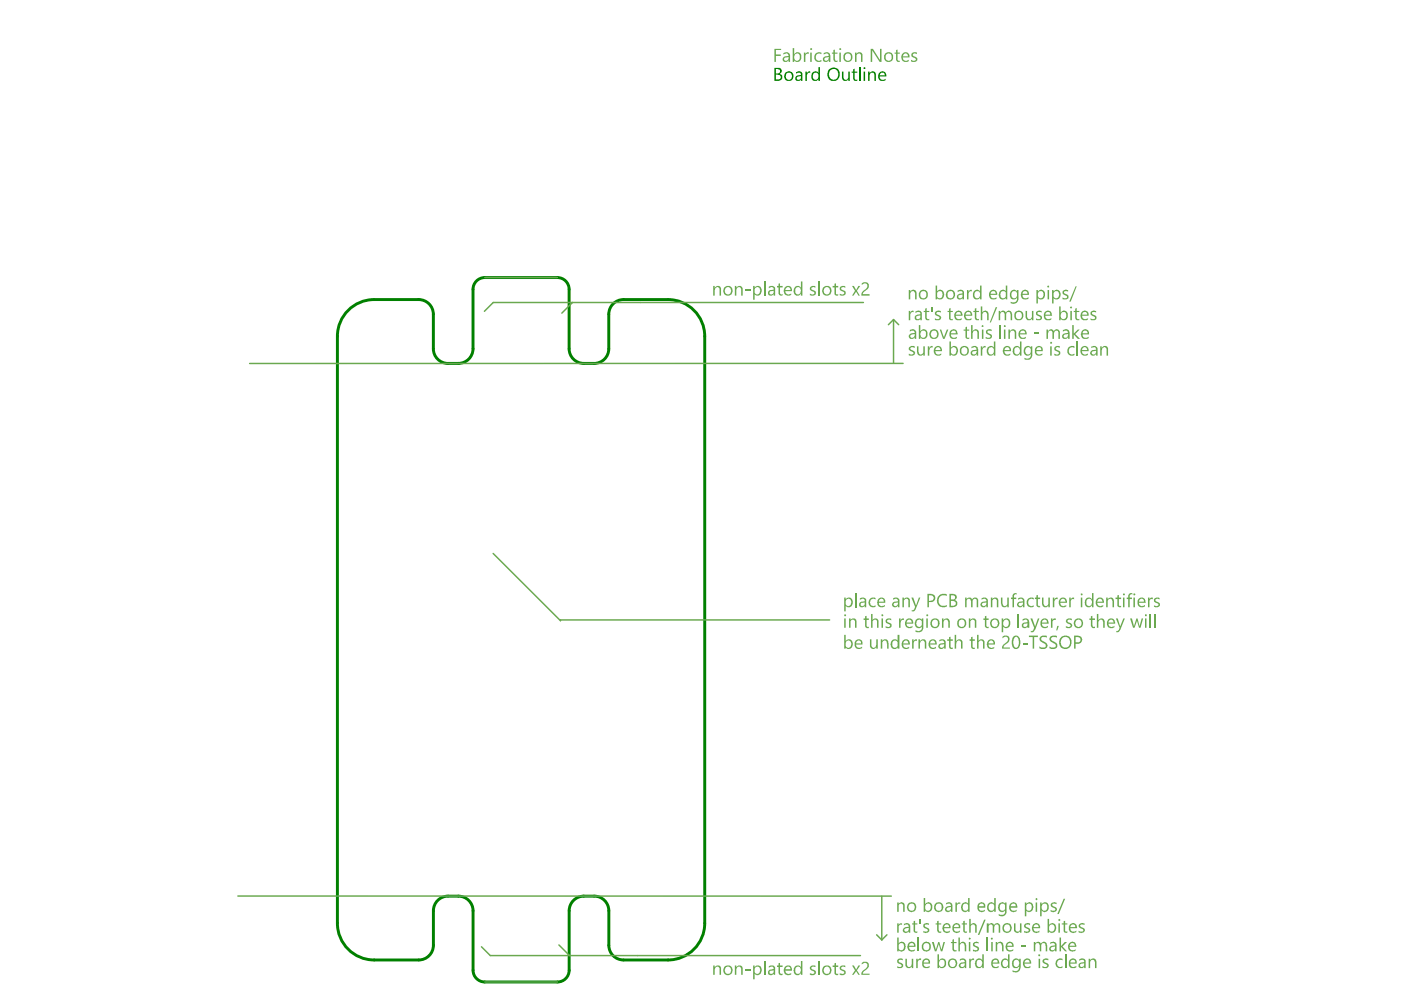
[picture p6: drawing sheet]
<svg xmlns="http://www.w3.org/2000/svg" width="297mm" height="210mm" viewBox="0 0 297 210" stroke-linecap="round" stroke-linejoin="round" font-family="sans-serif">
<g fill="none" stroke="#008000" stroke-width=".62">
<path d="M102.6 58.7h15.3M71.4 71.2v124.2M79.2 63.4h9.4M91.7 66.5v7.3M94.8 76.9h2.3M100.1 61.2v12.6M120.4 61.2v12.6M123.5 76.9h2.2M128.8 66.5v7.3M131.9 63.4h9.4M149.1 71.2v124.2M91.7 192.7v7.3"/>
<path d="M94.8 189.6h2.2M100.1 192.7v12.6M120.4 192.7v12.6M123.4 189.6h2.3M128.8 192.7v7.3M79.2 203.1h9.4M102.6 207.8h15.3M131.9 203.1h9.4"/>
</g>
<g fill="#008000">
<path d="M170.4 15.2h.3v.3l.2-.3 .4-.1 .1 .4a.52 .52 0 0 0-.5 .1 .52 .52 0 0 0-.2 .5v1h-.3z"/>
<path d="M178.1 15.2h.3v1.1a.52 .52 0 0 0 .6 .6 .52 .52 0 0 0 .5-.6v-1.1h.3v1.9h-.3v-.3a.73 .73 0 0 1-.9 .3 .73 .73 0 0 1-.5-.8z"/>
<path d="M180.5 14.7l.3-.2v.7h.6v.2h-.6v1.2l.2 .3 .4-.1v.3a.69 .69 0 0 1-.9-.5v-1.2h-.3v-.2h.3z"/>
<path d="M164.2 14.6v.9h.3a.48 .48 0 0 0 .5-.4 .48 .48 0 0 0-.5-.5zM164.2 15.8v1h.4a.49 .49 0 0 0 .6-.5 .49 .49 0 0 0-.7-.4zM163.8 14.4h.8a.65 .65 0 0 1 .8 .4 .65 .65 0 0 1-.5 .8 .77 .77 0 0 1 .6 .9 .77 .77 0 0 1-.9 .6h-.8z"/>
<path d="M166.2 16.1a.73 .73 0 0 0 1.4 0 .73 .73 0 0 0-1.4 0zM165.9 16.1a1.03 1.03 0 0 1 2 0 1.03 1.03 0 0 1-2 0z"/>
<path d="M168.6 16.3a.45 .45 0 0 0 .4 .6 .45 .45 0 0 0 .4-.6v-.2zM168.4 15.2h.1a.77 .77 0 0 1 .8-.1 .77 .77 0 0 1 .5 .8v1.2h-.4v-.3a.64 .64 0 0 1-.7 .4 .64 .64 0 0 1-.5-.7 .64 .64 0 0 1 .7-.6h.5a.55 .55 0 0 0-.4-.5 .55 .55 0 0 0-.6 .2z"/>
<path d="M171.9 15.3a.86 .86 0 0 1 1.3 .1v-1.2h.3v2.9h-.3v-.3a.9 .9 0 0 1-1.3 .1 .9 .9 0 0 1-.2-1.2zM172 15.6v.1a.71 .71 0 0 0 .1 .9 .71 .71 0 0 0 .9 .1l.2-.8a.6 .6 0 0 0-.5-.5 .6 .6 0 0 0-.7 .2z"/>
<path d="M175.6 14.9l-.1 .3a1.08 1.08 0 0 0 .1 1.2 1.08 1.08 0 0 0 1.3 .3 1.19 1.19 0 0 0 .5-1.2 1.19 1.19 0 0 0-.9-.9l-.6 .1zM175.4 14.6h.1a1.4 1.4 0 0 1 2 .4 1.4 1.4 0 0 1-.5 2 1.32 1.32 0 0 1-1.5-.2 1.32 1.32 0 0 1-.4-1.5z"/>
</g>
<path d="M181.9 14.2v2.9" fill="none" stroke="#008000" stroke-width=".32"/>
<g fill="#008000">
<path d="M183.7 15.2h.3v.3a.72 .72 0 0 1 .8-.4 .72 .72 0 0 1 .5 .8v1.2h-.3v-1.1a.52 .52 0 0 0-.5-.6 .52 .52 0 0 0-.5 .6v1.1h-.3z"/>
<path d="M182.7 14.4a.2 .2 0 0 1 .4 0 .2 .2 0 0 1-.4 0zM182.7 15.2h.3v1.9h-.3z"/>
<path d="M186.2 15.6l-.1 .3h1.1a.55 .55 0 0 0-.4-.5 .55 .55 0 0 0-.6 .2zM185.9 15.5a.89 .89 0 0 1 1.1-.3 .89 .89 0 0 1 .5 1h-1.4a.73 .73 0 0 0 .5 .6 .73 .73 0 0 0 .8-.2v.4h-.2a1.04 1.04 0 0 1-1.2-.3 1.04 1.04 0 0 1-.1-1.2z"/>
</g>
<g fill="none" stroke="#008000" stroke-width=".62">
<path d="M102.6 58.7a2.49 2.49 0 0 0-2.5 2.5M117.9 58.7a2.49 2.49 0 0 1 2.5 2.5M79.2 63.4a7.8 7.8 0 0 0-7.8 7.8M88.6 63.4a3.1 3.1 0 0 1 3.1 3.1M91.7 73.8a3.1 3.1 0 0 0 3.1 3.1M100.1 73.8a3.1 3.1 0 0 1-3.1 3.1M120.4 73.8a3.1 3.1 0 0 0 3.1 3.1M128.8 73.8a3.1 3.1 0 0 1-3.1 3.1M131.9 63.4a3.1 3.1 0 0 0-3.1 3.1M141.3 63.4a7.8 7.8 0 0 1 7.8 7.8M71.4 195.4a7.8 7.8 0 0 0 7.8 7.7M94.8 189.6a3.1 3.1 0 0 0-3.1 3.1"/>
<path d="M97 189.6a3.1 3.1 0 0 1 3.1 3.1M123.5 189.6a3.1 3.1 0 0 0-3.1 3.1M125.7 189.6a3.1 3.1 0 0 1 3.1 3.1M149.1 195.4a7.8 7.8 0 0 1-7.8 7.7M91.7 200a3.1 3.1 0 0 1-3.1 3.1M100.1 205.3a2.49 2.49 0 0 0 2.5 2.5M120.4 205.3a2.49 2.49 0 0 1-2.5 2.5M128.8 200a3.1 3.1 0 0 0 3.1 3.1"/>
</g>
<g fill="none" stroke="#6aa84f" stroke-width=".31">
<path d="M102.6 58.7h15.3M121.1 64l-2.2 2.3M182.7 64h-78.4l-1.8 1.9M189 67.6l1.1 1.1M189 67.6l-1 1.1M189 67.6v9.3M191.1 76.9h-138.3M104.3 117.1l14.3 14.2v-.1h56.9M50.3 189.6h138.3M118.2 199.9l2.3 2.3M185.5 197.8l1.1 1.1M186.6 189.6v9.3"/>
<path d="M187.6 197.8l-1 1.1M101.9 200.3l1.8 1.9h78.3M102.6 207.8h15.3"/>
</g>
<g fill="#6aa84f">
<path d="M192.3 61.4h.3v.3a.72 .72 0 0 1 .9-.4 .72 .72 0 0 1 .4 .9v1.1h-.3v-1.1a.52 .52 0 0 0-.5-.6 .52 .52 0 0 0-.5 .6v1.1h-.3z"/>
<path d="M204.6 61.4h.3v.4l.2-.4 .4-.1 .1 .4a.52 .52 0 0 0-.6 .1 .52 .52 0 0 0-.1 .5v1h-.3z"/>
<path d="M224.9 61.5a1.01 1.01 0 0 1 1.1-.1l-.1 .3a.41 .41 0 0 0-.5-.1 .41 .41 0 0 0-.2 .5l.1 .1a.74 .74 0 0 1 .7 1l-.7 .2-.4-.1-.1-.4a.56 .56 0 0 0 .9-.2l-.3-.2a.65 .65 0 0 1-.5-1z"/>
<path d="M227.6 60.6h.2l-1.3 3.2h-.3z"/>
<path d="M192.3 65.8h.3v.4l.2-.4 .4-.1 .1 .4a.34 .34 0 0 0-.6 .2l-.1 .2v1.3h-.3z"/>
<path d="M195.7 65.3l.4-.1v.6h.5v.2h-.5v1.3a.25 .25 0 0 0 .2 .3 .25 .25 0 0 0 .3-.2v.4a.69 .69 0 0 1-.9-.6v-1.2h-.3v-.2h.3z"/>
<path d="M197 65h.3v.9h-.3z"/>
<path d="M197.8 66.1a1.31 1.31 0 0 1 1.3-.3v.3a.59 .59 0 0 0-1 .3l.2 .2a.67 .67 0 0 1 .7 .3 .67 .67 0 0 1 0 .7l-.3 .2h-.8l-.1-.1v-.3a.65 .65 0 0 0 1-.2l-.4-.3a.69 .69 0 0 1-.6-.8z"/>
<path d="M200.8 65.3l.3-.1v.6h.5v.2h-.5v1.1a.28 .28 0 0 0 .1 .4 .28 .28 0 0 0 .4-.1v.4h-.5l-.3-.3v-1.5h-.3v-.2h.3z"/>
<path d="M206.2 65.3l.4-.1v.6h.5v.2h-.5v1.3a.25 .25 0 0 0 .2 .3 .25 .25 0 0 0 .3-.2v.4a.69 .69 0 0 1-.9-.6v-1.2h-.3v-.2h.3z"/>
<path d="M207.5 64.8h.3v1.3a.72 .72 0 0 1 .8-.3 .72 .72 0 0 1 .6 .7v1.3h-.4v-1.2a.52 .52 0 0 0-.5-.6 .52 .52 0 0 0-.5 .7v1.1h-.3z"/>
<path d="M210.7 65h.3l-1.4 3.2h-.2z"/>
<path d="M211.3 65.8h.3v.3a.7 .7 0 0 1 .6-.4 .7 .7 0 0 1 .7 .4 .68 .68 0 0 1 .8-.3 .68 .68 0 0 1 .4 .7v1.3h-.3v-1.1a.49 .49 0 0 0-.5-.7 .49 .49 0 0 0-.4 .7v1.1h-.3v-1.2a.49 .49 0 0 0-.6-.6 .49 .49 0 0 0-.4 .7v1.1h-.3z"/>
<path d="M217 65.8h.3v1.1a.52 .52 0 0 0 .5 .6 .52 .52 0 0 0 .5-.6v-1.1h.3v2h-.3v-.4a.73 .73 0 0 1-.8 .4 .73 .73 0 0 1-.5-.8z"/>
<path d="M219.2 66h.1a.87 .87 0 0 1 1.1-.2v.3l-.3-.1a.36 .36 0 0 0-.6 .3 .36 .36 0 0 0 .5 .4 .59 .59 0 0 1 .4 .7 .59 .59 0 0 1-.8 .4l-.4-.1v-.3a.56 .56 0 0 0 .9-.3l-.1-.1a.81 .81 0 0 1-.8-1z"/>
<path d="M227.5 65.3l.3-.1v.6h.5v.2h-.5v1.3l.2 .2 .3-.1v.4a.69 .69 0 0 1-.8-.6v-1.2h-.3v-.2h.3z"/>
<path d="M230.8 65.9a1.01 1.01 0 0 1 1.1-.1v.3h-.2a.37 .37 0 0 0-.5-.1 .37 .37 0 0 0 0 .6 .74 .74 0 0 1 .7 1l-.3 .2h-.7l-.2-.1v-.3a.61 .61 0 0 0 1-.2l-.3-.2a.82 .82 0 0 1-.7-.8z"/>
<path d="M198.8 69.7h.3l.6 1.8 .6-1.8h.3l-.8 2h-.3z"/>
<path d="M204.3 69.3l.3-.2v.6h.5v.3h-.5v1.1a.28 .28 0 0 0 .1 .4 .28 .28 0 0 0 .4-.1v.3h-.5l-.3-.2v-1.5h-.4v-.3h.4z"/>
<path d="M205.4 68.8h.4v1.2a.72 .72 0 0 1 .8-.3 .72 .72 0 0 1 .5 .7v1.3h-.3v-1.2a.52 .52 0 0 0-.6-.5 .52 .52 0 0 0-.4 .6v1.1h-.4z"/>
<path d="M208.6 70h.1a.87 .87 0 0 1 1.1-.3l-.1 .3a.46 .46 0 0 0-.5-.1 .46 .46 0 0 0-.3 .5l.2 .1a.6 .6 0 0 1 .7 .5 .6 .6 0 0 1-.5 .7l-.8-.1 .1-.3a.56 .56 0 0 0 1-.2l-.2-.2a.69 .69 0 0 1-.8-.8z"/>
<path d="M194.8 61.8a.76 .76 0 0 0 .1 1.1 .76 .76 0 0 0 1 0v-.1a.74 .74 0 0 0 0-1 .74 .74 0 0 0-1-.1zM194.6 61.7a1.02 1.02 0 0 1 1.7 .4 1.02 1.02 0 0 1-1.3 1.2 1.07 1.07 0 0 1-.4-1.6z"/>
<path d="M198.3 61.9v.7a.61 .61 0 0 0 .8 .5 .61 .61 0 0 0 .3-.9 .58 .58 0 0 0-.5-.6 .58 .58 0 0 0-.6 .3zM197.9 60.4h.4v1.3a.85 .85 0 0 1 1-.3 .85 .85 0 0 1 .5 1v.1a.82 .82 0 0 1-.6 .8 .82 .82 0 0 1-.9-.3v.3h-.4z"/>
<path d="M200.6 61.8a.76 .76 0 0 0-.1 1 .76 .76 0 0 0 .9 .2h.1a.86 .86 0 0 0-.3-1.4h-.3zM200.4 61.5a1.03 1.03 0 0 1 1.5 .2 1.03 1.03 0 0 1-.3 1.5 1.03 1.03 0 0 1-1.4-.4l-.1-.5z"/>
<path d="M202.8 62.6a.45 .45 0 0 0 .4 .5 .45 .45 0 0 0 .4-.5v-.3zM202.6 61.5a.85 .85 0 0 1 1.3 .5v1.3h-.3v-.3a.62 .62 0 0 1-1 .3 .62 .62 0 0 1 .2-1.1l.8-.1a.55 .55 0 0 0-.4-.5 .55 .55 0 0 0-.6 .2z"/>
<path d="M205.9 61.8a.84 .84 0 0 1 1.4-.2v-1.2h.4v2.9h-.4v-.3a.87 .87 0 0 1-1.1 .3 .87 .87 0 0 1-.4-1.1zM206.2 61.8a.74 .74 0 0 0 0 1 .74 .74 0 0 0 1 .1l.1-.7a.6 .6 0 0 0-.4-.6 .6 .6 0 0 0-.7 .2z"/>
<path d="M209.6 61.8v.4h1.1a.55 .55 0 0 0-.4-.6 .55 .55 0 0 0-.7 .2zM209.4 61.7a.89 .89 0 0 1 1.1-.3 .89 .89 0 0 1 .5 1h-1.4a.69 .69 0 0 0 .4 .7 .69 .69 0 0 0 .8-.2l-.1 .4a1.07 1.07 0 0 1-1.2-.3 1.07 1.07 0 0 1-.1-1.3z"/>
<path d="M211.5 61.6h.1a.71 .71 0 0 1 1.2 0v-1.2h.3v2.9h-.3v-.3a.85 .85 0 0 1-1 .3 .85 .85 0 0 1-.5-1zM211.8 61.8l-.1 .2a.78 .78 0 0 0 .5 1.1h.3l.3-.3v-.6a.58 .58 0 0 0-.4-.6 .58 .58 0 0 0-.6 .2z"/>
<path d="M214.1 61.8a.74 .74 0 0 0 0 1 .74 .74 0 0 0 .9 .1l.2-.7a.6 .6 0 0 0-.5-.6 .6 .6 0 0 0-.6 .2zM213.9 61.5h.1a.77 .77 0 0 1 1.2 .1v-.2h.3v1.8a1.11 1.11 0 0 1-1.7 .9v-.3l.2 .1a.75 .75 0 0 0 .8-.1 .75 .75 0 0 0 .3-.8v.1a.84 .84 0 0 1-1 .2 .84 .84 0 0 1-.4-1z"/>
<path d="M216.4 61.8l-.1 .4h1.1a.53 .53 0 0 0-.4-.6 .53 .53 0 0 0-.6 .2zM216.3 61.5a.86 .86 0 0 1 1-.1 .86 .86 0 0 1 .4 1h-1.4a.69 .69 0 0 0 .5 .7 .69 .69 0 0 0 .8-.2v.3l-.4 .1a1.03 1.03 0 0 1-1.1-.4 1.03 1.03 0 0 1 0-1.1z"/>
<path d="M219.3 61.4h.3v.3a.88 .88 0 0 1 1.2-.2 .88 .88 0 0 1 .2 1.2 .79 .79 0 0 1-.6 .6 .79 .79 0 0 1-.8-.3v1.2h-.3zM219.7 61.8l-.1 .8a.61 .61 0 0 0 .7 .5 .61 .61 0 0 0 .5-.8 .61 .61 0 0 0-.4-.7 .61 .61 0 0 0-.7 .2z"/>
<path d="M221.6 60.6a.2 .2 0 0 1 .4 0 .2 .2 0 0 1-.4 0zM221.6 61.4h.4v1.9h-.4z"/>
<path d="M222.6 61.4h.3v.3a.84 .84 0 0 1 1.1-.2 .84 .84 0 0 1 .3 1.1 .77 .77 0 0 1-.5 .8 .77 .77 0 0 1-.9-.4v1.2h-.3zM223 61.8l-.1 .8a.61 .61 0 0 0 .7 .5 .61 .61 0 0 0 .5-.8 .62 .62 0 0 0-.3-.6 .62 .62 0 0 0-.7 .1z"/>
<path d="M193.8 67a.45 .45 0 0 0 .5 .5 .45 .45 0 0 0 .4-.5v-.3zM193.7 65.9a.85 .85 0 0 1 1.3 .5v1.4h-.3v-.4a.61 .61 0 0 1-.9 .3 .61 .61 0 0 1 0-1l.9-.2a.51 .51 0 0 0-.3-.5 .51 .51 0 0 0-.6 .1l-.1 .2z"/>
<path d="M202.3 66.3l-.1 .3h1.1a.56 .56 0 0 0-.4-.6 .56 .56 0 0 0-.6 .3zM202.1 66.1a.88 .88 0 0 1 1-.3 .88 .88 0 0 1 .5 1h-1.4a.73 .73 0 0 0 .5 .7 .73 .73 0 0 0 .8-.2v.3l-.2 .1a1.04 1.04 0 0 1-1.2-.3 1.04 1.04 0 0 1 0-1.3z"/>
<path d="M204.3 66.3v.3h1.1a.56 .56 0 0 0-.4-.6 .56 .56 0 0 0-.7 .3zM204.1 66.1a.89 .89 0 0 1 1.1-.3 .89 .89 0 0 1 .5 1h-1.4a.73 .73 0 0 0 .4 .7 .73 .73 0 0 0 .7-.1l.1-.1v.3l-.1 .1a1.04 1.04 0 0 1-1.3-.3 1.04 1.04 0 0 1 0-1.3z"/>
<path d="M215 66.3a.68 .68 0 0 0 .1 1 .68 .68 0 0 0 1-.2 .7 .7 0 0 0-.1-1 .7 .7 0 0 0-1 .2zM214.8 66a1.01 1.01 0 0 1 1.7 .6 1.01 1.01 0 0 1-1.4 1.1 1.28 1.28 0 0 1-.3-1.7z"/>
<path d="M221.2 66.3v.3h1a.5 .5 0 0 0-.3-.6 .5 .5 0 0 0-.7 .3zM220.9 66.2a.9 .9 0 0 1 1.1-.4 .9 .9 0 0 1 .6 1h-1.4a.71 .71 0 0 0 .4 .7 .71 .71 0 0 0 .8-.2v.3l-.3 .2a.99 .99 0 0 1-1.1-.3 .99 .99 0 0 1-.1-1.2z"/>
<path d="M224.6 66.2l-.2 .8a.62 .62 0 0 0 .8 .5 .62 .62 0 0 0 .4-.8 .58 .58 0 0 0-.3-.7 .58 .58 0 0 0-.7 .2zM224.1 64.8h.3v1.3a.85 .85 0 0 1 1.1-.3 .85 .85 0 0 1 .4 1.1 .82 .82 0 0 1-.5 .9 .82 .82 0 0 1-1-.4v.4h-.3z"/>
<path d="M226.3 65.1a.25 .25 0 0 1 .5 0 .25 .25 0 0 1-.5 0zM226.5 65.8h.3v2h-.3z"/>
<path d="M229.1 66.2l-.2 .4h1.1a.52 .52 0 0 0-.3-.6 .52 .52 0 0 0-.6 .2zM228.7 66.1a.89 .89 0 0 1 1.1-.3 .89 .89 0 0 1 .5 1h-1.4a.71 .71 0 0 0 .5 .7 .71 .71 0 0 0 .8-.2v.3l-.4 .2a1.03 1.03 0 0 1-1.1-.4 1.03 1.03 0 0 1 0-1.2z"/>
<path d="M192.6 71a.48 .48 0 0 0 .5 .5 .48 .48 0 0 0 .4-.6v-.2l-.6 .1zM192.5 69.8a.84 .84 0 0 1 1.3 .6v1.3h-.3v-.3a.63 .63 0 0 1-1 .2 .63 .63 0 0 1 .2-1l.8-.2a.56 .56 0 0 0-.4-.4 .56 .56 0 0 0-.6 .2z"/>
<path d="M194.9 70.1l-.2 .4 .1 .4a.57 .57 0 0 0 .7 .6 .57 .57 0 0 0 .4-.8 .6 .6 0 0 0-.3-.7 .6 .6 0 0 0-.7 .1zM194.4 68.8h.3v1.2a.87 .87 0 0 1 1.1-.2 .87 .87 0 0 1 .4 1.1 .82 .82 0 0 1-.6 .8 .82 .82 0 0 1-.9-.3v.3h-.3z"/>
<path d="M196.9 70.7a.71 .71 0 0 0 1.4 0 .71 .71 0 0 0-1.4 0zM196.6 70.7a1.02 1.02 0 0 1 2 0 1.02 1.02 0 0 1-2 0z"/>
<path d="M201.3 70.2l-.1 .3h1a.51 .51 0 0 0-.3-.5 .51 .51 0 0 0-.6 .2zM200.9 70.1a.9 .9 0 0 1 1.1-.4 .9 .9 0 0 1 .6 1.1h-1.4a.73 .73 0 0 0 .5 .6 .73 .73 0 0 0 .7-.2v.3l-.1 .1a.98 .98 0 0 1-1.2-.1 .98 .98 0 0 1-.2-1.2z"/>
<path d="M207.6 69a.25 .25 0 0 1 .5 0 .25 .25 0 0 1-.5 0zM207.7 69.7h.4v2h-.4z"/>
</g>
<path d="M211.6 68.8v2.9" fill="none" stroke="#6aa84f" stroke-width=".32"/>
<g fill="#6aa84f">
<path d="M213.3 69.7h.4v.3a.73 .73 0 0 1 .8-.3 .73 .73 0 0 1 .5 .8v1.2h-.3v-1.1a.52 .52 0 0 0-.5-.6 .52 .52 0 0 0-.5 .6v1.1h-.4z"/>
<path d="M218.7 70.4h1v.3h-1z"/>
<path d="M221.4 69.7h.3v.3a.7 .7 0 0 1 .6-.4 .7 .7 0 0 1 .7 .4 .68 .68 0 0 1 .8-.3 .68 .68 0 0 1 .4 .7v1.3h-.3v-1.2a.49 .49 0 0 0-.5-.5 .49 .49 0 0 0-.4 .6v1.1h-.3v-1.2a.49 .49 0 0 0-.6-.5 .49 .49 0 0 0-.4 .6v1.1h-.3z"/>
<path d="M226.8 68.8h.4v1.8l.8-.9h.4l-.9 1 1 1h-.5l-.8-.9v.9h-.4z"/>
<path d="M192.3 73.4a1.1 1.1 0 0 1 1.2-.1v.3a.56 .56 0 0 0-.9 .2l.2 .3a.61 .61 0 0 1 .7 .4 .61 .61 0 0 1-.4 .8l-.8-.1v-.4a.62 .62 0 0 0 1-.1l-.4-.3a.69 .69 0 0 1-.6-.8z"/>
<path d="M194 73.3h.3v1.1a.52 .52 0 0 0 .5 .6 .52 .52 0 0 0 .5-.6v-1.1h.4v2h-.4v-.4a.73 .73 0 0 1-.8 .4 .73 .73 0 0 1-.5-.8z"/>
<path d="M196.3 73.3h.3v.4l.2-.4 .5-.1v.4a.49 .49 0 0 0-.5 0 .49 .49 0 0 0-.2 .5v1.2h-.3z"/>
<path d="M207.5 73.3h.3v.4l.3-.4 .4-.1v.4a.51 .51 0 0 0-.5 .1 .51 .51 0 0 0-.2 .5v1.1h-.3z"/>
<path d="M223.1 73.4l.4-.2h.6l.1 .1v.3a.49 .49 0 0 0-.5-.2 .49 .49 0 0 0-.3 .5l.3 .2a.63 .63 0 0 1 .6 .8 .63 .63 0 0 1-.9 .4l-.3-.1v-.4a.51 .51 0 0 0 .5 .2 .51 .51 0 0 0 .4-.5l-.2-.1a.68 .68 0 0 1-.7-.8z"/>
<path d="M226 73.6l.1-.1a1.09 1.09 0 0 1 1.2-.2v.3a.76 .76 0 0 0-1.2 .5 .76 .76 0 0 0 1.1 .8 .4 .4 0 0 1-.1 .4 .4 .4 0 0 1-.5 0 1.02 1.02 0 0 1-.6-1.7z"/>
<path d="M212.4 69a.2 .2 0 0 1 .4 0 .2 .2 0 0 1-.4 0zM212.4 69.7h.3v2h-.3z"/>
<path d="M215.9 70.2l-.1 .3h1.1a.56 .56 0 0 0-.4-.5 .56 .56 0 0 0-.6 .2zM215.6 70a.89 .89 0 0 1 1.1-.2 .89 .89 0 0 1 .5 1h-1.4a.73 .73 0 0 0 .5 .6 .73 .73 0 0 0 .8-.2v.3l-.2 .1a1.03 1.03 0 0 1-1.3-.2 1.03 1.03 0 0 1 0-1.4z"/>
<path d="M225.1 70.8a.43 .43 0 0 0 .3 .7 .43 .43 0 0 0 .5-.5l.1-.3zM224.9 69.8a.89 .89 0 0 1 1.4 .6v1.3h-.3v-.3a.65 .65 0 0 1-1 .2 .65 .65 0 0 1 0-1l1-.2a.61 .61 0 0 0-.5-.5 .61 .61 0 0 0-.6 .3z"/>
<path d="M229.1 70.1v.4h1a.52 .52 0 0 0-.3-.6 .52 .52 0 0 0-.7 .2zM229 69.9a.85 .85 0 0 1 1-.1 .85 .85 0 0 1 .4 1h-1.3a.71 .71 0 0 0 .4 .7 .71 .71 0 0 0 .8-.3v.3l-.4 .2a1.01 1.01 0 0 1-1.1-.5 1.01 1.01 0 0 1 .2-1.2z"/>
<path d="M197.9 73.8v.3h1.1a.56 .56 0 0 0-.4-.6 .56 .56 0 0 0-.7 .3zM197.7 73.6a.88 .88 0 0 1 1.1-.3 .88 .88 0 0 1 .5 1h-1.4a.73 .73 0 0 0 .4 .7 .73 .73 0 0 0 .8-.2v.4a1.07 1.07 0 0 1-1.3-.3 1.07 1.07 0 0 1-.1-1.3z"/>
<path d="M201.3 73.7l-.1 .7a.56 .56 0 0 0 .5 .6 .56 .56 0 0 0 .6-.6 .64 .64 0 0 0-.2-.8 .64 .64 0 0 0-.8 .1zM200.9 72.3h.3v1.3a.82 .82 0 0 1 1-.3 .82 .82 0 0 1 .5 .8 .88 .88 0 0 1-.4 1 .88 .88 0 0 1-1-.1l-.1-.1v.4h-.3z"/>
<path d="M203.5 73.8a.7 .7 0 0 0 .1 1 .7 .7 0 0 0 .9 0l.1-.2a.7 .7 0 0 0-.1-1 .7 .7 0 0 0-1 .2zM203 74.2a1.01 1.01 0 0 1 2 0 1.01 1.01 0 0 1-2 0z"/>
<path d="M205.7 74.5a.48 .48 0 0 0 .5 .5 .48 .48 0 0 0 .4-.5v-.3zM205.5 73.4l.2-.1a.88 .88 0 0 1 1.2 .6v1.4h-.3v-.4a.68 .68 0 0 1-.8 .4 .68 .68 0 0 1-.4-.8l.4-.4 .8-.1a.53 .53 0 0 0-.3-.5 .53 .53 0 0 0-.5 .1l-.3 .1z"/>
<path d="M208.9 73.5h.1a.78 .78 0 0 1 1.3 0v-1.2h.3v3h-.3v-.4a.85 .85 0 0 1-1.1 .2 .85 .85 0 0 1-.4-1zM209.2 73.8v.1a.63 .63 0 0 0 .1 .9 .63 .63 0 0 0 .9-.2l.1-.5a.6 .6 0 0 0-.5-.6 .6 .6 0 0 0-.6 .3z"/>
<path d="M212.6 73.7l-.1 .4h1.1a.54 .54 0 0 0-.4-.6 .54 .54 0 0 0-.6 .2zM212.3 73.6a.87 .87 0 0 1 1.1-.4 .87 .87 0 0 1 .5 1.1h-1.4a.71 .71 0 0 0 .4 .7 .71 .71 0 0 0 .8-.2v.4a1.07 1.07 0 0 1-1.3-.3 1.07 1.07 0 0 1-.1-1.3z"/>
<path d="M214.5 73.5a.87 .87 0 0 1 1.3 0v-1.2h.3v3h-.3v-.4a.89 .89 0 0 1-1.2 .2 .89 .89 0 0 1-.3-1.2zM214.7 73.7v.1a.65 .65 0 0 0 .1 1 .65 .65 0 0 0 .9-.2l.1-.5a.62 .62 0 0 0-.4-.6 .62 .62 0 0 0-.7 .2z"/>
<path d="M217.1 73.7v.1a.7 .7 0 0 0-.1 .9 .7 .7 0 0 0 1 .1l.1-.7a.58 .58 0 0 0-.4-.6 .58 .58 0 0 0-.6 .2zM216.8 73.4a.86 .86 0 0 1 1.3 .1v-.2h.3v1.8a1.11 1.11 0 0 1-1.7 .9v-.3a.81 .81 0 0 0 .9 .1 .81 .81 0 0 0 .5-.7v-.2a.88 .88 0 0 1-1.2 .1 .88 .88 0 0 1-.2-1.2z"/>
<path d="M219.4 73.6l-.1 .5h1a.51 .51 0 0 0-.3-.6 .51 .51 0 0 0-.6 .1zM219.1 73.5h.1a.83 .83 0 0 1 1-.2 .83 .83 0 0 1 .4 1h-1.3a.73 .73 0 0 0 .4 .7 .73 .73 0 0 0 .8-.2v.3l-.1 .1a1.03 1.03 0 0 1-1.2-.2 1.03 1.03 0 0 1-.2-1.2z"/>
<path d="M222.2 72.6a.22 .22 0 0 1 .4 0 .22 .22 0 0 1-.4 0zM222.2 73.3h.3v2h-.3z"/>
</g>
<path d="M228 72.3v3" fill="none" stroke="#6aa84f" stroke-width=".32"/>
<g fill="#6aa84f">
<path d="M232.8 73.3h.3v.3a.7 .7 0 0 1 .8-.4 .7 .7 0 0 1 .5 .8v1.3h-.3v-1.2a.49 .49 0 0 0-.5-.7 .49 .49 0 0 0-.4 .7l-.1 1.2h-.3z"/>
<path d="M189.8 191h.3v.3a.68 .68 0 0 1 .9-.3 .68 .68 0 0 1 .4 .8v1.1h-.3v-1.1a.49 .49 0 0 0-.5-.6 .49 .49 0 0 0-.5 .6v1.1h-.3z"/>
<path d="M202.1 191h.3v.4l.3-.4h.5v.3l-.4-.1-.4 .3v1.4h-.3z"/>
<path d="M222.3 191.2l.8-.3 .4 .1v.4a.59 .59 0 0 0-.9 .1l.3 .3a.71 .71 0 0 1 .6 .9 .98 .98 0 0 1-1.2 .2v-.4a.59 .59 0 0 0 1-.1l-.2-.3a.97 .97 0 0 1-.8-.7z"/>
<path d="M225 190.2h.3l-1.3 3.2h-.3z"/>
<path d="M189.8 195.4h.3v.4l.3-.4h.4v.3l-.3-.1-.4 .3v1.5h-.3z"/>
<path d="M193.3 194.9l.3-.1v.6h.5v.2h-.5v1.3a.27 .27 0 0 0 .2 .2 .27 .27 0 0 0 .3-.1v.4a.52 .52 0 0 1-.6-.1 .52 .52 0 0 1-.2-.5v-1.2h-.3v-.2h.3z"/>
<path d="M194.5 194.6h.3v.9h-.3z"/>
<path d="M195.3 195.6h.1a.87 .87 0 0 1 1.1-.2v.4l-.3-.2a.36 .36 0 0 0-.5 .3 .36 .36 0 0 0 .4 .3 .56 .56 0 0 1 .5 .7 .56 .56 0 0 1-.6 .5h-.6l-.1-.4a.56 .56 0 0 0 1-.3l-.2-.1a.74 .74 0 0 1-.8-1z"/>
<path d="M198.3 194.9l.3-.1v.6h.5v.2h-.5l.1 1.3a.25 .25 0 0 0 .1 .3 .25 .25 0 0 0 .3-.2v.4a.62 .62 0 0 1-.8-.6v-1.2h-.4v-.2h.4z"/>
<path d="M203.8 194.9l.3-.1v.6h.5v.2h-.5v1.3a.27 .27 0 0 0 .2 .2 .27 .27 0 0 0 .3-.1v.4a.52 .52 0 0 1-.6-.1 .52 .52 0 0 1-.2-.5v-1.2h-.3v-.2h.3z"/>
<path d="M205.1 194.4h.3v1.3a.68 .68 0 0 1 .8-.3 .68 .68 0 0 1 .4 .8v1.2h-.3v-1.2a.49 .49 0 0 0-.5-.6 .49 .49 0 0 0-.4 .6v1.2h-.3z"/>
<path d="M208.2 194.6h.3l-1.3 3.2h-.3z"/>
<path d="M208.8 195.4h.4v.3a.62 .62 0 0 1 .6-.4 .62 .62 0 0 1 .5 .5 .66 .66 0 0 1 .9-.4 .66 .66 0 0 1 .4 .8v1.2h-.3v-1.2a.49 .49 0 0 0-.5-.6 .49 .49 0 0 0-.5 .6v1.2h-.3v-1.2a.46 .46 0 0 0-.5-.6 .46 .46 0 0 0-.3 .6v1.2h-.4z"/>
<path d="M214.5 195.4h.3v1.1a.49 .49 0 0 0 .5 .6 .49 .49 0 0 0 .5-.6v-1.1h.3v2h-.3v-.4a.68 .68 0 0 1-.8 .3 .68 .68 0 0 1-.5-.7z"/>
<path d="M216.7 195.6l.3-.2 .6-.1 .3 .1v.4a.46 .46 0 0 0-.6-.3 .46 .46 0 0 0-.2 .6l.1 .1a.71 .71 0 0 1 .7 .9l-.1 .1a.88 .88 0 0 1-1.1 .1v-.3a.68 .68 0 0 0 1-.2l-.4-.3a.62 .62 0 0 1-.6-.9z"/>
<path d="M225 194.9l.3-.1v.6h.5v.2h-.5v1.3a.27 .27 0 0 0 .2 .2 .27 .27 0 0 0 .3-.1v.4a.52 .52 0 0 1-.6-.1 .52 .52 0 0 1-.2-.5v-1.2h-.4v-.2h.4z"/>
<path d="M228.3 195.6a.87 .87 0 0 1 1.2-.2v.4a.59 .59 0 0 0-1 .1l.2 .3a.68 .68 0 0 1 .7 .3 .68 .68 0 0 1 0 .7 .98 .98 0 0 1-1.2 .1v-.3a.76 .76 0 0 0 1-.1l-.1-.3a.8 .8 0 0 1-.9-.8z"/>
<path d="M229 73.8l-.1 .3h1.1a.56 .56 0 0 0-.4-.6 .56 .56 0 0 0-.6 .3zM228.7 73.6a.88 .88 0 0 1 1.1-.3 .88 .88 0 0 1 .5 1h-1.4a.71 .71 0 0 0 .5 .7 .71 .71 0 0 0 .8-.2l-.1 .4a1.07 1.07 0 0 1-1.3-.3 1.07 1.07 0 0 1-.1-1.3z"/>
<path d="M231 74.4a.42 .42 0 0 0 .3 .6 .42 .42 0 0 0 .5-.4l.1-.4zM230.9 73.4a.79 .79 0 0 1 .8-.2 .79 .79 0 0 1 .5 .7v1.4h-.3v-.4a.64 .64 0 0 1-.9 .3 .64 .64 0 0 1-.2-.9l.3-.2 .8-.1a.58 .58 0 0 0-.4-.5 .58 .58 0 0 0-.6 .2z"/>
<path d="M192.3 191.5a.76 .76 0 0 0 .1 1 .76 .76 0 0 0 1 0 .81 .81 0 0 0 .1-.8 .81 .81 0 0 0-.8-.5zM191.9 191.9a1.02 1.02 0 0 1 2 0 1.02 1.02 0 0 1-2 0z"/>
<path d="M195.9 191.4l-.2 .7a.61 .61 0 0 0 .8 .6 .61 .61 0 0 0 .4-.8 .62 .62 0 0 0-.3-.6 .62 .62 0 0 0-.7 .1zM195.4 190h.3v1.3a.9 .9 0 0 1 1.3-.1 .9 .9 0 0 1 .2 1.2 .81 .81 0 0 1-1.5 .2v.3h-.3z"/>
<path d="M198.1 191.4a.73 .73 0 0 0 0 1.1 .73 .73 0 0 0 1 0 .8 .8 0 0 0 .1-.9 .8 .8 0 0 0-.9-.4zM197.8 191.3a1.02 1.02 0 0 1 1.5-.1 1.02 1.02 0 0 1-.1 1.5 1.02 1.02 0 0 1-1.5-.2l-.1-.8z"/>
<path d="M200.3 192.1a.41 .41 0 0 0 .3 .6 .41 .41 0 0 0 .5-.3l.1-.5zM200.2 191a.84 .84 0 0 1 1.3 .7v1.2h-.3v-.3a.62 .62 0 0 1-1 .3 .62 .62 0 0 1 0-1l1-.2a.57 .57 0 0 0-.4-.5 .57 .57 0 0 0-.6 .2z"/>
<path d="M203.6 191.2a.95 .95 0 0 1 1.2 0v-1.2h.3v2.9h-.3v-.3a.84 .84 0 0 1-1 .3 .84 .84 0 0 1-.5-1zM203.8 191.4a.94 .94 0 0 0 .1 1.2 .59 .59 0 0 0 .9-.5v-.3a.58 .58 0 0 0-.4-.6 .58 .58 0 0 0-.6 .2z"/>
<path d="M207.2 191.4l-.1 .4h1a.51 .51 0 0 0-.3-.6 .51 .51 0 0 0-.6 .2zM207 191.1a.84 .84 0 0 1 1-.1 .84 .84 0 0 1 .4 .8v.3h-1.3a.71 .71 0 0 0 .5 .6 .71 .71 0 0 0 .8-.2l-.1 .3a.96 .96 0 0 1-1.3 0 .96 .96 0 0 1-.1-1.3z"/>
<path d="M209 191.3a.82 .82 0 0 1 1.3-.1v-1.2h.4v2.9h-.4v-.3a.84 .84 0 0 1-1 .3 .84 .84 0 0 1-.5-1zM209.3 191.4a.67 .67 0 0 0-.1 1 .67 .67 0 0 0 1 .1l.1-.7a.59 .59 0 0 0-.3-.6 .59 .59 0 0 0-.7 .2z"/>
<path d="M211.6 191.4v.1a.73 .73 0 0 0-.1 .9 .73 .73 0 0 0 .8 .3l.3-.3v-.6a.56 .56 0 0 0-.4-.6 .56 .56 0 0 0-.6 .2zM211.4 191.2a.95 .95 0 0 1 1.2 0v-.2h.4v1.8a1.07 1.07 0 0 1-.6 1 1.07 1.07 0 0 1-1.1-.1v-.3l.1 .1a.77 .77 0 0 0 .8 .1 .77 .77 0 0 0 .4-.7v-.3a.83 .83 0 0 1-1 .3 .83 .83 0 0 1-.5-.9z"/>
<path d="M214 191.4l-.2 .4h1.1a.53 .53 0 0 0-.3-.6 .53 .53 0 0 0-.6 .2zM213.7 191.2h.1a.81 .81 0 0 1 1-.2 .81 .81 0 0 1 .4 .8v.3h-1.4a.69 .69 0 0 0 .5 .6 .69 .69 0 0 0 .8-.2v.3a1.01 1.01 0 0 1-1.4-.1 1.01 1.01 0 0 1 0-1.4z"/>
<path d="M216.8 191h.3v.3a.85 .85 0 0 1 1.1-.3 .85 .85 0 0 1 .4 1v.1a.82 .82 0 0 1-.5 .8 .82 .82 0 0 1-1-.3v1.3h-.3zM217.1 191.5v.6a.56 .56 0 0 0 .7 .6 .56 .56 0 0 0 .4-.7 .6 .6 0 0 0-.3-.8 .6 .6 0 0 0-.8 .3z"/>
<path d="M219.1 190.2a.2 .2 0 0 1 .4 0 .2 .2 0 0 1-.4 0zM219.1 191h.3v1.9h-.3z"/>
<path d="M220.1 191h.3l.1 .3a.83 .83 0 0 1 1.1-.3 .83 .83 0 0 1 .3 1.1 .82 .82 0 0 1-.6 .8 .82 .82 0 0 1-.9-.3v1.3h-.3zM220.5 191.4l-.1 .7a.62 .62 0 0 0 .7 .6 .62 .62 0 0 0 .5-.9 .58 .58 0 0 0-.4-.6 .58 .58 0 0 0-.7 .2z"/>
<path d="M191.3 196.6a.48 .48 0 0 0 .5 .5 .48 .48 0 0 0 .5-.5v-.3l-.7 .1zM191.2 195.5h.1a.8 .8 0 0 1 1.3 .6v1.3h-.3v-.4a.64 .64 0 0 1-1 .3 .64 .64 0 0 1-.1-1l1.1-.2a.56 .56 0 0 0-.5-.5 .56 .56 0 0 0-.6 .3z"/>
<path d="M199.9 195.7l-.1 .5h1a.51 .51 0 0 0-.3-.6 .51 .51 0 0 0-.6 .1zM199.7 195.5a.85 .85 0 0 1 1-.1 .85 .85 0 0 1 .4 1h-1.3a.65 .65 0 0 0 .4 .8 .65 .65 0 0 0 .7-.3v.3a.97 .97 0 0 1-1.2 0 .97 .97 0 0 1-.3-1.2z"/>
<path d="M201.9 195.9l-.1 .3h1a.51 .51 0 0 0-.3-.6 .51 .51 0 0 0-.6 .3zM201.6 195.8a.86 .86 0 0 1 1-.4 .86 .86 0 0 1 .6 1h-1.4a.69 .69 0 0 0 .5 .7 .69 .69 0 0 0 .8-.2l-.1 .3a.96 .96 0 0 1-1.3 0 .96 .96 0 0 1-.1-1.3z"/>
<path d="M212.6 195.8a.81 .81 0 0 0-.2 .9 .81 .81 0 0 0 .9 .4 .8 .8 0 0 0 .4-.9 .8 .8 0 0 0-.7-.6zM212 196.3a1.05 1.05 0 0 1 2.1 0 1.05 1.05 0 0 1-2.1 0z"/>
<path d="M218.8 195.8l-.2 .4h1.1a.53 .53 0 0 0-.3-.6 .53 .53 0 0 0-.6 .2zM218.6 195.6a.87 .87 0 0 1 1-.2 .87 .87 0 0 1 .5 1h-1.5a.69 .69 0 0 0 .5 .7 .69 .69 0 0 0 .8-.2v.3a1.01 1.01 0 0 1-1.4-.1 1.01 1.01 0 0 1 .1-1.4z"/>
<path d="M222 195.9v.7a.61 .61 0 0 0 .7 .5 .61 .61 0 0 0 .4-.8 .61 .61 0 0 0-.3-.7 .61 .61 0 0 0-.8 .3zM221.6 194.4h.4v1.3a.86 .86 0 0 1 1.1-.2 .86 .86 0 0 1 .3 1.1v.1a.78 .78 0 0 1-.6 .7 .78 .78 0 0 1-.8-.4v.4h-.4z"/>
<path d="M223.8 194.7a.25 .25 0 0 1 .5 0 .25 .25 0 0 1-.5 0zM223.9 195.4h.3v2h-.3z"/>
<path d="M226.5 195.9v.3h1a.51 .51 0 0 0-.4-.6 .51 .51 0 0 0-.6 .3zM226.3 195.7a.88 .88 0 0 1 1.1-.3 .88 .88 0 0 1 .5 1h-1.4a.69 .69 0 0 0 .4 .7 .69 .69 0 0 0 .8-.2v.3a1 1 0 0 1-1.3 0 1 1 0 0 1-.2-1.3z"/>
<path d="M190.1 199.9v.6a.56 .56 0 0 0 .7 .6 .56 .56 0 0 0 .4-.7 .66 .66 0 0 0-.5-.8h-.3zM189.8 198.4h.3v1.2a.83 .83 0 0 1 1.2-.2 .83 .83 0 0 1 .3 1.1 .78 .78 0 0 1-.6 .8 .78 .78 0 0 1-.9-.3v.3h-.3z"/>
<path d="M192.5 199.6l-.2 .5h1.1a.51 .51 0 0 0-.3-.5 .51 .51 0 0 0-.6 0zM192.3 199.5a.85 .85 0 0 1 1-.2 .85 .85 0 0 1 .4 1.1h-1.4a.73 .73 0 0 0 .4 .7 .73 .73 0 0 0 .8-.2v.3h-.1a1.01 1.01 0 0 1-1.3-.3 1.01 1.01 0 0 1 .2-1.3z"/>
</g>
<path d="M194.3 198.4v2.9" fill="none" stroke="#6aa84f" stroke-width=".32"/>
<g fill="#6aa84f">
<path d="M197.2 199.3h.4l.3 1.7 .6-1.7h.2l.5 1.7 .4-1.7h.3l-.5 2h-.3l-.5-1.6-.5 1.6h-.3z"/>
<path d="M201.5 198.9l.3-.2v.6h.6v.3h-.6v1.1a.32 .32 0 0 0 .2 .4 .32 .32 0 0 0 .4-.1v.3a.56 .56 0 0 1-.6 0 .56 .56 0 0 1-.3-.6v-1.1h-.3v-.3h.3z"/>
<path d="M202.8 198.4h.3v1.2a.73 .73 0 0 1 .8-.3 .73 .73 0 0 1 .5 .8v1.2h-.3v-1.1a.53 .53 0 0 0-.5-.7 .53 .53 0 0 0-.5 .7v1.1h-.3z"/>
<path d="M205.8 199.6a1.24 1.24 0 0 1 1.2-.3v.3a.45 .45 0 0 0-.5-.1 .45 .45 0 0 0-.3 .5l.2 .1a.64 .64 0 0 1 .7 .7 .64 .64 0 0 1-.8 .6l-.5-.2v-.3l.3 .1a.37 .37 0 0 0 .5 .1 .37 .37 0 0 0 0-.6l-.1-.1a.6 .6 0 0 1-.7-.8z"/>
<path d="M195.4 199.8a.76 .76 0 0 0 .1 1 .76 .76 0 0 0 .9 .1v-.1a.73 .73 0 0 0 .1-1 .73 .73 0 0 0-1.1 0zM195.2 199.6a1.04 1.04 0 0 1 1.4-.1 1.04 1.04 0 0 1 .2 1.5 1.04 1.04 0 0 1-1.5 .1 1.04 1.04 0 0 1-.1-1.5z"/>
<path d="M205 198.5a.23 .23 0 0 1 .3-.1 .23 .23 0 0 1 0 .4 .23 .23 0 0 1-.3-.1zM205 199.3h.3v2h-.3z"/>
</g>
<path d="M208.8 198.4v2.9" fill="none" stroke="#6aa84f" stroke-width=".32"/>
<g fill="#6aa84f">
<path d="M210.7 199.3h.3v.3a.73 .73 0 0 1 .8-.3 .73 .73 0 0 1 .5 .8v1.2h-.3v-1.1a.53 .53 0 0 0-.5-.7 .53 .53 0 0 0-.5 .7v1.1h-.3z"/>
<path d="M216 200h1.1v.4h-1.1z"/>
<path d="M218.7 199.3h.3v.3a.62 .62 0 0 1 .7-.4 .62 .62 0 0 1 .5 .5 .7 .7 0 0 1 .9-.4 .7 .7 0 0 1 .5 .8v1.2h-.4v-1.1a.58 .58 0 0 0-.7-.6l-.2 .3v1.4h-.3v-1.2a.49 .49 0 0 0-.5-.5 .49 .49 0 0 0-.5 .6v1.1h-.3z"/>
<path d="M224.2 198.4h.3v1.8l.8-.9h.4l-.9 1 .9 1h-.4l-.8-.9v.9h-.3z"/>
<path d="M189.8 203.1l.1-.1a.92 .92 0 0 1 1.1-.1v.3l-.3-.1a.32 .32 0 0 0-.5 .1 .32 .32 0 0 0 .2 .5 .63 .63 0 0 1 .7 .8 .63 .63 0 0 1-1 .3h-.3v-.3a.56 .56 0 0 0 1-.3l-.2-.1a.82 .82 0 0 1-.8-.8z"/>
<path d="M191.6 202.9h.3v1.1a.52 .52 0 0 0 .5 .6 .52 .52 0 0 0 .5-.6v-1.1h.3v1.9h-.3v-.3a.73 .73 0 0 1-.9 .3 .73 .73 0 0 1-.4-.7z"/>
<path d="M193.8 202.9h.4v.4l.2-.4 .5-.1v.4a.52 .52 0 0 0-.6 .1 .52 .52 0 0 0-.1 .5v1h-.4z"/>
<path d="M205.1 202.9h.3v.4l.2-.4 .4-.1 .1 .4a.49 .49 0 0 0-.6 0 .49 .49 0 0 0-.1 .6v1h-.3z"/>
<path d="M220.6 203.1h.1a.8 .8 0 0 1 1.1-.2v.3h-.2a.42 .42 0 0 0-.4-.1 .42 .42 0 0 0-.3 .4l.2 .2a.62 .62 0 0 1 .6 .3 .62 .62 0 0 1-.1 .7l-.1 .1h-.7h-.3v-.3a.68 .68 0 0 0 1.1-.2l-.4-.3a.62 .62 0 0 1-.6-.9z"/>
<path d="M223.6 203l.5-.2h.5l.2 .1v.3a.76 .76 0 0 0-1.2 .6 .76 .76 0 0 0 1.2 .7v.3h-.2a1.03 1.03 0 0 1-1.2-.4 1.03 1.03 0 0 1 .2-1.3z"/>
<path d="M209.6 198.6a.25 .25 0 0 1 .5 0 .25 .25 0 0 1-.5 0zM209.7 199.3h.3v2h-.3z"/>
<path d="M213.3 199.6l-.2 .5h1a.51 .51 0 0 0-.2-.5 .51 .51 0 0 0-.6 0zM213 199.5a.86 .86 0 0 1 1.1-.1 .86 .86 0 0 1 .4 1h-1.4a.71 .71 0 0 0 .5 .7 .71 .71 0 0 0 .8-.3v.3l-.3 .1a.95 .95 0 0 1-1.1-.2 .95 .95 0 0 1-.1-1.1z"/>
<path d="M222.3 200.5a.45 .45 0 0 0 .4 .6 .45 .45 0 0 0 .5-.4v-.4zM222.2 199.4h.1a.8 .8 0 0 1 1.2 .6v1.3h-.3v-.3a.64 .64 0 0 1-.8 .4 .64 .64 0 0 1-.4-.8 .64 .64 0 0 1 .7-.5l.5-.1a.56 .56 0 0 0-.4-.4 .56 .56 0 0 0-.6 .2z"/>
<path d="M226.5 199.7l-.2 .4h1.1a.57 .57 0 0 0-.4-.5 .57 .57 0 0 0-.5 .1zM226.1 199.6a.88 .88 0 0 1 1.1-.3 .88 .88 0 0 1 .5 1.1h-1.4a.71 .71 0 0 0 .5 .7 .71 .71 0 0 0 .8-.3v.3a1.01 1.01 0 0 1-1.4 0 1.01 1.01 0 0 1-.1-1.4z"/>
<path d="M195.5 203.3l-.1 .4 1-.1a.47 .47 0 0 0-.3-.5 .47 .47 0 0 0-.5 .2zM195.3 203.1a.83 .83 0 0 1 1.1-.2 .83 .83 0 0 1 .4 1h-1.4a.73 .73 0 0 0 .5 .7 .73 .73 0 0 0 .8-.2v.3l-.3 .1a.98 .98 0 0 1-1.1-.3 .98 .98 0 0 1-.1-1.2z"/>
<path d="M198.7 203.3v.8a.64 .64 0 0 0 .8 .5 .64 .64 0 0 0 .3-.9 .59 .59 0 0 0-.4-.6 .59 .59 0 0 0-.7 .2zM198.3 201.9h.4v1.3a.87 .87 0 0 1 1.1-.3 .87 .87 0 0 1 .4 1.2 .83 .83 0 0 1-.6 .7 .83 .83 0 0 1-.9-.3v.3h-.4z"/>
<path d="M201 203.3a.87 .87 0 0 0 .3 1.3 .79 .79 0 0 0 .9-.7 .79 .79 0 0 0-.7-.9zM200.5 203.8a1.05 1.05 0 0 1 2.1 0 1.05 1.05 0 0 1-2.1 0z"/>
<path d="M203.2 204.1a.44 .44 0 0 0 .4 .6 .44 .44 0 0 0 .5-.5v-.4zM203.1 203a.85 .85 0 0 1 1.3 .5v1.3h-.3v-.3a.64 .64 0 0 1-.8 .4 .64 .64 0 0 1-.4-.7 .64 .64 0 0 1 .7-.5l.5-.1a.58 .58 0 0 0-.4-.5 .58 .58 0 0 0-.6 .2z"/>
<path d="M206.6 203a.85 .85 0 0 1 1.2 .1v-1.2h.3v2.9h-.3v-.3a.89 .89 0 0 1-1.2 .2 .89 .89 0 0 1-.3-1.1zM206.7 203.3a.74 .74 0 0 0 0 .9 .74 .74 0 0 0 .8 .3l.2-.3 .1-.6a.59 .59 0 0 0-.8-.5z"/>
<path d="M210.1 203.3l-.1 .4h1.1a.47 .47 0 0 0-.3-.6 .47 .47 0 0 0-.6 .2zM209.9 203.1a.9 .9 0 0 1 1.1-.2 .9 .9 0 0 1 .4 1h-1.4a.71 .71 0 0 0 .5 .7 .71 .71 0 0 0 .8-.2v.3l-.2 .1a1.04 1.04 0 0 1-1.2-.3 1.04 1.04 0 0 1-.1-1.2z"/>
<path d="M211.9 203.2a.81 .81 0 0 1 1.4-.1v-1.2h.3v2.9h-.3v-.3a.88 .88 0 0 1-1.1 .2 .88 .88 0 0 1-.4-1zM212.2 203.3a.71 .71 0 0 0 0 1 .71 .71 0 0 0 .9 .2l.2-.4-.1-.8-.5-.3z"/>
<path d="M214.5 203.3a.74 .74 0 0 0 0 .9 .74 .74 0 0 0 .8 .3l.3-.5v-.5a.57 .57 0 0 0-.5-.4 .57 .57 0 0 0-.6 .2zM214.4 203a.85 .85 0 0 1 1.2 .1v-.2h.4l-.1 1.9a1.07 1.07 0 0 1-1.7 .8v-.3a.81 .81 0 0 0 1 .1 .81 .81 0 0 0 .4-.9 .84 .84 0 0 1-1.1 .2 .84 .84 0 0 1-.4-1z"/>
<path d="M216.8 203.3l-.1 .4h1.1a.51 .51 0 0 0-.3-.6 .51 .51 0 0 0-.6 .2zM216.6 203.2a.88 .88 0 0 1 1.1-.3 .88 .88 0 0 1 .5 1h-1.5a.73 .73 0 0 0 .5 .7 .73 .73 0 0 0 .8-.2v.3l-.2 .1a1.01 1.01 0 0 1-1.3-.3 1.01 1.01 0 0 1 .1-1.3z"/>
<path d="M219.6 202.1a.25 .25 0 0 1 .5 0 .25 .25 0 0 1-.5 0zM219.7 202.9h.4v1.9h-.4z"/>
</g>
<path d="M225.4 201.9v2.9" fill="none" stroke="#6aa84f" stroke-width=".32"/>
<g fill="#6aa84f">
<path d="M230.3 202.9h.3v.3a.71 .71 0 0 1 .9-.4 .71 .71 0 0 1 .5 .8v1.2h-.3v-1.2a.52 .52 0 0 0-.6-.6 .52 .52 0 0 0-.5 .7v1.1h-.3z"/>
<path d="M226.5 203.4v.3l1-.1a.47 .47 0 0 0-.3-.5 .47 .47 0 0 0-.6 .2zM226.3 203.1h.1a.83 .83 0 0 1 1-.2 .83 .83 0 0 1 .4 1h-1.3a.73 .73 0 0 0 .4 .7 .73 .73 0 0 0 .8-.2v.3l-.2 .1a.98 .98 0 0 1-1.2-.3 .98 .98 0 0 1-.1-1.2z"/>
<path d="M228.5 204.1a.45 .45 0 0 0 .4 .5 .45 .45 0 0 0 .5-.5v-.3zM228.3 203h.1a.76 .76 0 0 1 1.3 .3v1.5h-.3v-.3a.64 .64 0 0 1-.8 .4 .64 .64 0 0 1-.5-.7 .64 .64 0 0 1 .7-.5l.6-.1-.1-.4-.3-.2-.7 .3z"/>
<path d="M178.6 126.4h.3v.4a.85 .85 0 0 1 1.1-.2 .85 .85 0 0 1 .4 1 .86 .86 0 0 1-.5 .8 .86 .86 0 0 1-1-.2v1.2h-.3zM179 126.9l-.1 .7a.56 .56 0 0 0 .6 .7 .56 .56 0 0 0 .5-.7 .64 .64 0 0 0 0-.6 .64 .64 0 0 0-.6-.3z"/>
</g>
<path d="M181.1 125.5v3" fill="none" stroke="#6aa84f" stroke-width=".32"/>
<g fill="#6aa84f">
<path d="M184 126.8a1.09 1.09 0 0 1 1.2-.3v.3a.75 .75 0 0 0-1.1 .6 .75 .75 0 0 0 1 .8l.1-.1v.3a1.04 1.04 0 0 1-1.2-.3 1.04 1.04 0 0 1 0-1.3z"/>
<path d="M190.9 126.4h.3v.4a.66 .66 0 0 1 .9-.4 .66 .66 0 0 1 .4 .8v1.3h-.3v-1.2a.49 .49 0 0 0-.5-.6 .49 .49 0 0 0-.5 .6v1.2h-.3z"/>
<path d="M192.8 126.4h.4l.6 1.8 .6-1.8h.3l-1.1 2.6a.55 .55 0 0 1-.7 .4v-.4a.33 .33 0 0 0 .3 .1 .33 .33 0 0 0 .2-.3l.2-.4z"/>
<path d="M198.7 126a1.93 1.93 0 0 1 1.6-.3v.4l-.2-.1a1.17 1.17 0 0 0-1.5 .7 1.17 1.17 0 0 0 .7 1.5h.7l.3-.2-.1 .4-.5 .1a1.41 1.41 0 0 1-1.4-.9 1.41 1.41 0 0 1 .4-1.6z"/>
<path d="M204.2 126.4h.3v.4a.66 .66 0 0 1 .6-.4 .66 .66 0 0 1 .6 .4 .66 .66 0 0 1 .8-.4 .66 .66 0 0 1 .4 .8v1.3h-.3v-1.2a.47 .47 0 0 0-.4-.6 .47 .47 0 0 0-.4 .6v1.2h-.4v-1.2a.49 .49 0 0 0-.4-.6 .49 .49 0 0 0-.5 .6v1.2h-.3z"/>
<path d="M209.6 126.4h.3v.4a.66 .66 0 0 1 .9-.4 .66 .66 0 0 1 .4 .8v1.3h-.3v-1.2a.49 .49 0 0 0-.5-.6 .49 .49 0 0 0-.5 .6v1.2h-.3z"/>
<path d="M211.8 126.4h.3v1.2a.52 .52 0 0 0 .5 .7 .52 .52 0 0 0 .5-.7v-1.2h.3v2.1h-.3v-.3a.74 .74 0 0 1-.9 .2 .74 .74 0 0 1-.4-.8z"/>
<path d="M214.3 125.7l.3-.2h.5l-.1 .3a.22 .22 0 0 0-.3-.1 .22 .22 0 0 0-.1 .3l-.1 .4h.5v.4h-.5v1.7h-.3v-1.7h-.3v-.4h.3z"/>
<path d="M217.4 126.8a1.11 1.11 0 0 1 1.3-.3v.3a.78 .78 0 0 0-1.1 .4 .78 .78 0 0 0 .5 1.1l.6-.2v.2l-.2 .1a.97 .97 0 0 1-1.1-.3 .97 .97 0 0 1 0-1.2z"/>
<path d="M219.3 126l.3-.1v.5h.5v.4h-.5v1.3l.1 .2 .4-.1v.3h-.4l-.4-.3v-1.4h-.3v-.4h.3z"/>
<path d="M220.5 126.4h.3v1.2a.53 .53 0 0 0 .5 .7 .53 .53 0 0 0 .5-.7v-1.2h.3v2.1h-.3v-.3a.75 .75 0 0 1-.9 .2 .75 .75 0 0 1-.4-.8z"/>
<path d="M222.7 126.4h.4v.5l.2-.4 .5-.1v.4a.51 .51 0 0 0-.6 .1 .51 .51 0 0 0-.1 .6v1h-.4z"/>
<path d="M226.2 126.4h.3v.5l.3-.5h.4v.4a.49 .49 0 0 0-.6 .1 .49 .49 0 0 0-.1 .6v1h-.3z"/>
<path d="M234 126.4h.3v.4a.71 .71 0 0 1 .9-.3 .71 .71 0 0 1 .5 .7v1.3h-.3v-1.2a.52 .52 0 0 0-.5-.6 .52 .52 0 0 0-.6 .6v1.2h-.3z"/>
<path d="M236.4 126l.3-.1v.5h.5v.4h-.5v1.2a.27 .27 0 0 0 .2 .3 .27 .27 0 0 0 .3-.1v.2a.51 .51 0 0 1-.6 0 .51 .51 0 0 1-.2-.5v-1.1h-.4v-.4h.4z"/>
<path d="M238.8 125.7l.8-.2-.1 .3a.22 .22 0 0 0-.3-.1 .22 .22 0 0 0-.1 .3l-.1 .4h.5v.4h-.5v1.7h-.3v-1.7h-.3v-.4h.3z"/>
<path d="M242.9 126.4h.3v.5l.1-.4 .6-.1v.4a.49 .49 0 0 0-.6 .1 .49 .49 0 0 0-.1 .6v1h-.3z"/>
<path d="M244.1 126.8a.94 .94 0 0 1 1.2-.3v.3a.49 .49 0 0 0-.5-.1 .49 .49 0 0 0-.3 .5l.2 .1a.62 .62 0 0 1 .7 .7 .62 .62 0 0 1-.9 .5l-.4-.1v-.4a.5 .5 0 0 0 .6 .3 .5 .5 0 0 0 .4-.5l-.1-.1a.8 .8 0 0 1-.9-.7z"/>
<path d="M179.6 130.9h.3v.4a.66 .66 0 0 1 .9-.5 .66 .66 0 0 1 .4 .9v1.1h-.3v-1.1a.49 .49 0 0 0-.5-.6 .49 .49 0 0 0-.5 .6v1.1h-.3z"/>
<path d="M183 130.4l.3-.1v.6h.5v.3h-.5v1.3l.3 .2 .2-.1v.2a.55 .55 0 0 1-.8-.4v-1.2h-.3v-.3h.3z"/>
<path d="M184.3 129.9h.3v1.4a.67 .67 0 0 1 .8-.4 .67 .67 0 0 1 .5 .8v1.1h-.3v-1.1a.49 .49 0 0 0-.5-.6 .49 .49 0 0 0-.5 .6v1.1h-.3z"/>
<path d="M187.4 131.2a.94 .94 0 0 1 1.2-.3v.4a.47 .47 0 0 0-.6-.2 .47 .47 0 0 0-.3 .5l.1 .1a.72 .72 0 0 1 .7 .3 .72 .72 0 0 1 0 .8l-.9 .1-.2-.1v-.4a.52 .52 0 0 0 .5 .3 .52 .52 0 0 0 .4-.4l-.1-.2a.81 .81 0 0 1-.8-.9z"/>
<path d="M190.2 130.9h.3v.4l.3-.4h.4v.3h-.4l-.2 .2-.1 1.4h-.3z"/>
<path d="M199.3 130.9h.3v.4a.71 .71 0 0 1 .8-.4 .71 .71 0 0 1 .5 .8v1.1h-.3v-1.1a.52 .52 0 0 0-.5-.6 .52 .52 0 0 0-.5 .6v1.1h-.3z"/>
<path d="M205 130.9h.3v.4a.66 .66 0 0 1 .8-.5 .66 .66 0 0 1 .5 .9v1.1h-.4v-1.1a.49 .49 0 0 0-.4-.6 .49 .49 0 0 0-.5 .6v1.1h-.3z"/>
<path d="M208.4 130.4l.3-.1v.6h.5v.3h-.5v1.3l.2 .2 .3-.1v.3h-.4l-.4-.3v-1.4h-.3v-.3h.3z"/>
<path d="M182.1 127.7a.46 .46 0 0 0 .5 .6 .46 .46 0 0 0 .3-.7v-.1h-.7zM181.9 126.6a.81 .81 0 0 1 .9-.1 .81 .81 0 0 1 .5 .7v1.3h-.4v-.3a.62 .62 0 0 1-.9 .2 .62 .62 0 0 1 .1-1l.8-.2a.47 .47 0 0 0-.2-.4 .47 .47 0 0 0-.5 0l-.3 .1z"/>
<path d="M186 126.9l-.1 .4h1.1a.53 .53 0 0 0-.4-.5 .53 .53 0 0 0-.6 .1zM185.8 126.8a.87 .87 0 0 1 1.1-.3 .87 .87 0 0 1 .4 1h-1.4a.65 .65 0 0 0 1 .7l.3-.2v.3h-.1a.98 .98 0 0 1-1.2 0 .98 .98 0 0 1-.3-1.2z"/>
<path d="M189.1 127.7a.45 .45 0 0 0 .4 .6 .45 .45 0 0 0 .5-.6v-.2h-.7zM188.9 126.6a.81 .81 0 0 1 .9-.1 .81 .81 0 0 1 .5 .7v1.3h-.3v-.3a.62 .62 0 0 1-1.1 .1 .62 .62 0 0 1 .5-1l.6-.1a.51 .51 0 0 0-.3-.5 .51 .51 0 0 0-.6 .1l-.2 .1z"/>
<path d="M196.5 126v1.2h.3a.6 .6 0 0 0 .8-.6 .6 .6 0 0 0-.7-.6zM196.2 125.7h.9a.88 .88 0 0 1 .8 .9 .88 .88 0 0 1-1.1 .8h-.3v1.1h-.3z"/>
<path d="M201.2 126v.8h.3a.44 .44 0 0 0 .6-.3 .44 .44 0 0 0-.5-.5zM201.2 127.2v1h.5a.52 .52 0 0 0 .5-.6 .52 .52 0 0 0-.6-.4zM200.9 125.7h.8a.64 .64 0 0 1 .8 .6 .64 .64 0 0 1-.5 .7 .77 .77 0 0 1 .5 .9 .77 .77 0 0 1-.8 .6h-.8z"/>
<path d="M207.8 127.6a.46 .46 0 0 0 .4 .7 .46 .46 0 0 0 .5-.6v-.2zM207.7 126.6a.75 .75 0 0 1 .9-.1 .75 .75 0 0 1 .4 .7v1.3h-.3v-.3a.65 .65 0 0 1-1 .2 .65 .65 0 0 1 0-1l1-.2a.58 .58 0 0 0-.4-.5 .58 .58 0 0 0-.6 .2z"/>
<path d="M215.6 127.6a.46 .46 0 0 0 .3 .7 .46 .46 0 0 0 .5-.6v-.2zM215.4 126.6h.1a.75 .75 0 0 1 .8-.1 .75 .75 0 0 1 .4 .7v1.3h-.3v-.3a.65 .65 0 0 1-1 .2 .65 .65 0 0 1 .1-1l.9-.2a.55 .55 0 0 0-.3-.5 .55 .55 0 0 0-.6 .1l-.1 .1z"/>
<path d="M224.5 126.8l-.2 .5h1.1a.55 .55 0 0 0-.3-.6 .55 .55 0 0 0-.6 .1zM224.2 126.7a.9 .9 0 0 1 1.1-.1 .9 .9 0 0 1 .4 .9h-1.4a.69 .69 0 0 0 .4 .7 .69 .69 0 0 0 .7-.1l.2-.1v.3l-.3 .1a1.02 1.02 0 0 1-1.2-.4 1.02 1.02 0 0 1 .1-1.2z"/>
<path d="M228.6 125.8a.25 .25 0 0 1 .5 0 .25 .25 0 0 1-.5 0zM228.7 126.4h.3v2.1h-.3z"/>
<path d="M229.7 126.8a.87 .87 0 0 1 1.3 0v-1.3h.3v3h-.3v-.4a.87 .87 0 0 1-1.1 .3 .87 .87 0 0 1-.4-1.2zM229.9 126.9v.2a.65 .65 0 0 0 .1 .9 .65 .65 0 0 0 1-.1v-.6a.64 .64 0 0 0-.4-.6 .64 .64 0 0 0-.7 .2z"/>
<path d="M232.3 126.8l-.2 .5h1.1a.55 .55 0 0 0-.3-.6 .55 .55 0 0 0-.6 .1zM232.1 126.7a.9 .9 0 0 1 1-.1 .9 .9 0 0 1 .5 .9h-1.5a.75 .75 0 0 0 .5 .7 .75 .75 0 0 0 .8-.2v.3l-.2 .1a1.03 1.03 0 0 1-1.3-.3 1.03 1.03 0 0 1 .2-1.3z"/>
<path d="M237.6 125.8a.22 .22 0 0 1 .4 0 .22 .22 0 0 1-.4 0zM237.6 126.4h.3v2.1h-.3z"/>
<path d="M239.8 125.8a.22 .22 0 0 1 .4 0 .22 .22 0 0 1-.4 0zM239.8 126.4h.3v2.1h-.3z"/>
<path d="M241.1 126.9l-.1 .4h1a.52 .52 0 0 0-.3-.6 .52 .52 0 0 0-.6 .2zM240.8 126.8a.92 .92 0 0 1 1.1-.2 .92 .92 0 0 1 .5 .9h-1.4a.73 .73 0 0 0 .5 .7 .73 .73 0 0 0 .7-.2v.3l-.1 .1a1.07 1.07 0 0 1-1.3-.3 1.07 1.07 0 0 1 0-1.3z"/>
<path d="M178.6 130.2a.22 .22 0 0 1 .4 0 .22 .22 0 0 1-.4 0zM178.6 130.9h.3v1.9h-.3z"/>
<path d="M186.5 130.2a.21 .21 0 0 1 .4 0 .21 .21 0 0 1-.4 0zM186.5 130.9h.3v1.9h-.3z"/>
<path d="M191.9 131.3l-.1 .4h1.1a.55 .55 0 0 0-.3-.6 .55 .55 0 0 0-.7 .2zM191.7 131.1a.89 .89 0 0 1 1.1-.2 .89 .89 0 0 1 .4 1.1h-1.4a.75 .75 0 0 0 .5 .6 .75 .75 0 0 0 .8-.2v.4h-.2a1.03 1.03 0 0 1-1.3-.3 1.03 1.03 0 0 1 .1-1.3z"/>
<path d="M194 131.3a.82 .82 0 0 0 .6 1.4l.4-.4v-.6a.6 .6 0 0 0-.4-.5 .6 .6 0 0 0-.6 .1zM193.8 131.1a.85 .85 0 0 1 1.2 .1v-.3h.3v1.8a1.07 1.07 0 0 1-.5 1 1.07 1.07 0 0 1-1.1 0v-.3a.81 .81 0 0 0 .9 .1 .81 .81 0 0 0 .4-.7v-.3a.83 .83 0 0 1-1 .3 .83 .83 0 0 1-.5-.9z"/>
<path d="M196 130.2a.22 .22 0 0 1 .4 0 .22 .22 0 0 1-.4 0zM196 130.9h.3v1.9h-.3z"/>
<path d="M197.2 131.4a.76 .76 0 0 0 .1 1 .76 .76 0 0 0 1 0v-.1a.7 .7 0 0 0 0-1 .7 .7 0 0 0-1 0zM197.1 131.1l.3-.2a1.03 1.03 0 0 1 1.4 .7 1.03 1.03 0 0 1-.9 1.3 1.08 1.08 0 0 1-1-.6 1.08 1.08 0 0 1 .2-1.2z"/>
<path d="M202.9 131.3v.1a.73 .73 0 0 0 .1 1 .73 .73 0 0 0 .9 0 .73 .73 0 0 0 0-1.1 .73 .73 0 0 0-1 0zM202.4 131.9a1.05 1.05 0 0 1 2.1 0 1.05 1.05 0 0 1-2.1 0z"/>
<path d="M209.9 131.4a.76 .76 0 0 0 .1 1 .76 .76 0 0 0 1 0 .79 .79 0 0 0 0-.9 .79 .79 0 0 0-.9-.3zM209.7 131.1l.2-.1a1.03 1.03 0 0 1 1.5 .5 1.03 1.03 0 0 1-.7 1.4 1.1 1.1 0 0 1-1.1-.5 1.1 1.1 0 0 1 .1-1.3z"/>
<path d="M211.9 130.9h.3v.4a.88 .88 0 0 1 1.3-.2 .88 .88 0 0 1 .2 1.2 .84 .84 0 0 1-1.5 .3v1.2h-.3zM212.3 131.4l-.1 .6a.62 .62 0 0 0 .8 .6 .62 .62 0 0 0 .4-.9 .6 .6 0 0 0-.4-.5 .6 .6 0 0 0-.7 .2z"/>
</g>
<path d="M215.5 129.9v2.9" fill="none" stroke="#6aa84f" stroke-width=".32"/>
<g fill="#6aa84f">
<path d="M218 130.9h.4l.6 1.7 .6-1.7h.3l-.9 2.3-.2 .3a.55 .55 0 0 1-.7 .3v-.3h.3l.4-.7z"/>
<path d="M222.3 130.9h.4v.4l.3-.4h.4v.3a.54 .54 0 0 0-.6 .1 .54 .54 0 0 0-.1 .6v.9h-.4z"/>
<path d="M223.7 132.4h.3l-.3 1h-.2z"/>
<path d="M225.6 131.1a1.18 1.18 0 0 1 1.2-.2v.4a.56 .56 0 0 0-1 .2l.3 .2a.63 .63 0 0 1 .7 .7 .63 .63 0 0 1-.8 .5l-.5-.1v-.4a.58 .58 0 0 0 1-.1l-.3-.3a.65 .65 0 0 1-.6-.9z"/>
<path d="M230.8 130.4l.3-.1v.6h.6v.3h-.6l.1 1.4h.5v.2a.55 .55 0 0 1-.6 .1 .55 .55 0 0 1-.3-.5v-1.2h-.3v-.3h.3z"/>
<path d="M232.1 129.9h.3v1.4a.71 .71 0 0 1 .8-.4 .71 .71 0 0 1 .5 .8v1.1h-.3v-1.1a.52 .52 0 0 0-.5-.6 .52 .52 0 0 0-.5 .6v1.1h-.3z"/>
<path d="M236.1 130.9h.4l.5 1.7 .7-1.7h.3l-1 2.4-.4 .5h-.4v-.3h.4l.3-.7z"/>
<path d="M239.1 130.9h.4l.4 1.7 .5-1.7h.3l.4 1.7 .4-1.7h.3l-.5 1.9h-.3l-.5-1.5-.5 1.5h-.3z"/>
<path d="M216.5 132.1a.46 .46 0 0 0 .5 .6 .46 .46 0 0 0 .4-.7v-.1l-.7 .1zM216.3 131h.1a.85 .85 0 0 1 1.4 .6v1.2h-.4v-.2a.64 .64 0 0 1-.8 .4 .64 .64 0 0 1-.4-.7 .64 .64 0 0 1 .6-.6h.6a.49 .49 0 0 0-.3-.6 .49 .49 0 0 0-.6 .2h-.2z"/>
<path d="M220.5 131.3v.4h1a.53 .53 0 0 0-.3-.5 .53 .53 0 0 0-.7 .1zM220.3 131.2a.92 .92 0 0 1 1.1-.2 .92 .92 0 0 1 .5 1h-1.4a.73 .73 0 0 0 .4 .6 .73 .73 0 0 0 .8-.2v.4h-.1a1.07 1.07 0 0 1-1.3-.3 1.07 1.07 0 0 1 0-1.3z"/>
<path d="M227.6 131.3a.78 .78 0 0 0 0 .9 .78 .78 0 0 0 .7 .4 .75 .75 0 0 0 .5-1 .75 .75 0 0 0-.9-.4zM227.4 131.2a1.01 1.01 0 0 1 1.5 0 1.01 1.01 0 0 1-.2 1.5 1.01 1.01 0 0 1-1.5-.3v-.7z"/>
<path d="M234.7 131.3l-.2 .4h1.1a.55 .55 0 0 0-.3-.6 .55 .55 0 0 0-.6 .2zM234.4 131.1h.1a.86 .86 0 0 1 1-.1 .86 .86 0 0 1 .4 1h-1.4a.75 .75 0 0 0 .5 .6 .75 .75 0 0 0 .8-.2v.4h-.3a1 1 0 0 1-1.2-.3 1 1 0 0 1 0-1.2z"/>
<path d="M242.2 130.2a.2 .2 0 0 1 .4 0 .2 .2 0 0 1-.4 0zM242.2 130.9h.4v1.9h-.4z"/>
</g>
<path d="M243.3 129.9v2.9M244.3 129.9v2.9" fill="none" stroke="#6aa84f" stroke-width=".32"/>
<g fill="#6aa84f">
<path d="M184.1 135.3h.3v1.2a.51 .51 0 0 0 .5 .5 .51 .51 0 0 0 .5-.5v-1.2h.3v2h-.3v-.3a.74 .74 0 0 1-.9 .3 .74 .74 0 0 1-.4-.8z"/>
<path d="M186.3 135.3h.4v.4a.7 .7 0 0 1 .8-.4 .7 .7 0 0 1 .5 .8v1.2h-.3l-.1-1.2a.49 .49 0 0 0-.5-.6 .49 .49 0 0 0-.4 .6v1.2h-.4z"/>
<path d="M193 135.3h.3v.5l.3-.5h.4v.3a.54 .54 0 0 0-.6 .1 .54 .54 0 0 0-.1 .6v1h-.3z"/>
<path d="M194.3 135.3h.3v.4a.7 .7 0 0 1 .9-.4 .7 .7 0 0 1 .5 .8v1.2h-.3v-1.2a.49 .49 0 0 0-.4-.6 .49 .49 0 0 0-.6 .5l-.1 1.3h-.3z"/>
<path d="M200.8 134.8l.3-.1v.6h.5v.3h-.5v1.2a.28 .28 0 0 0 .2 .3 .28 .28 0 0 0 .3-.1v.3a.51 .51 0 0 1-.6 0 .51 .51 0 0 1-.2-.5v-1.2h-.4v-.3h.4z"/>
<path d="M202 134.3h.3v1.4a.7 .7 0 0 1 .8-.4 .7 .7 0 0 1 .5 .8v1.2h-.3v-1.2a.49 .49 0 0 0-.5-.6 .49 .49 0 0 0-.4 .6l-.1 1.2h-.3z"/>
<path d="M205.4 134.8l.4-.1v.6h.4v.3h-.4v1.3l.2 .2 .2-.1v.3a.51 .51 0 0 1-.5 0 .51 .51 0 0 1-.3-.5v-1.2h-.3v-.3h.3z"/>
<path d="M206.7 134.3h.3v1.4a.67 .67 0 0 1 .8-.4 .67 .67 0 0 1 .5 .8v1.2h-.3v-1.2a.49 .49 0 0 0-.5-.6 .49 .49 0 0 0-.5 .6v1.2h-.3z"/>
<path d="M212.1 134.7h.1a.83 .83 0 0 1 1.2 0 .83 .83 0 0 1-.2 1.3l-.2 .2a.82 .82 0 0 0-.7 .8h1.4v.3h-1.7a1.2 1.2 0 0 1 .9-1.3 .66 .66 0 0 0 .4-.7 .66 .66 0 0 0-.6-.6l-.5 .3z"/>
<path d="M216.3 136.1h1.1v.2h-1.1z"/>
<path d="M217.7 134.5h1.9v.3h-.8v2.5h-.3v-2.5h-.8z"/>
<path d="M220 134.9h.1a1.19 1.19 0 0 1 1.4-.3v.3a.98 .98 0 0 0-1.2 .1 .81 .81 0 0 0 .8 .8 .81 .81 0 0 1 .4 1.1 .81 .81 0 0 1-1 .4l-.6-.1 .1-.4a.96 .96 0 0 0 1.2 0 .8 .8 0 0 0-.7-.8 .81 .81 0 0 1-.5-1.1z"/>
<path d="M222.2 134.7h.1a1.4 1.4 0 0 1 1.3-.1v.3a.83 .83 0 0 0-1.2 .1 .67 .67 0 0 0 .7 .8 .78 .78 0 0 1 .6 1 .78 .78 0 0 1-1 .5h-.6l-.1-.5a1.08 1.08 0 0 0 1.3 .1 .69 .69 0 0 0-.6-.9l-.1-.1a.72 .72 0 0 1-.6-.9z"/>
<path d="M150.9 204.3h.3v.3a.73 .73 0 0 1 .9-.3 .73 .73 0 0 1 .4 .8v1.2h-.3v-1.1a.49 .49 0 0 0-.4-.7 .49 .49 0 0 0-.5 .6l-.1 1.2h-.3z"/>
<path d="M155.5 204.3h.3v.3a.72 .72 0 0 1 .9-.3 .72 .72 0 0 1 .4 .8v1.2h-.3v-1.1a.52 .52 0 0 0-.5-.7 .52 .52 0 0 0-.5 .7v1.1h-.3z"/>
<path d="M157.7 205.1h1.1v.2h-1.1z"/>
<path d="M179 135.8l-.1 .7a.6 .6 0 0 0 .7 .5 .6 .6 0 0 0 .5-.7 .63 .63 0 0 0-.3-.7 .63 .63 0 0 0-.8 .2zM178.6 134.3h.3v1.4a.9 .9 0 0 1 1.3-.1 .9 .9 0 0 1 .1 1.3 .77 .77 0 0 1-1.4 .1v.3h-.3z"/>
<path d="M181.2 135.8l-.1 .3h1.1a.52 .52 0 0 0-.3-.6 .52 .52 0 0 0-.7 .3zM181 135.6a.87 .87 0 0 1 1-.2 .87 .87 0 0 1 .5 1h-1.4a.73 .73 0 0 0 .5 .6 .73 .73 0 0 0 .8-.1v.3l-.3 .1a.99 .99 0 0 1-1.1-.3 .99 .99 0 0 1-.1-1.2z"/>
<path d="M188.6 135.7v-.1a.79 .79 0 0 1 1.3 0v-1.3h.4v3h-.4v-.4a.83 .83 0 0 1-1.1 .3 .83 .83 0 0 1-.3-1.1zM188.9 135.8v.1a.65 .65 0 0 0 0 1 .65 .65 0 0 0 1-.2v-.6a.56 .56 0 0 0-.4-.6 .56 .56 0 0 0-.6 .3z"/>
<path d="M191.2 135.7l-.1 .4h1.1a.59 .59 0 0 0-.3-.5 .59 .59 0 0 0-.7 .1zM191 135.5a.9 .9 0 0 1 1.1-.1 .9 .9 0 0 1 .4 1h-1.4a.75 .75 0 0 0 .5 .6 .75 .75 0 0 0 .7-.1v.3l-.1 .1a1.04 1.04 0 0 1-1.3-.4 1.04 1.04 0 0 1 .1-1.3z"/>
<path d="M196.9 135.7l-.1 .4h1.1a.55 .55 0 0 0-.3-.5 .55 .55 0 0 0-.7 .1zM196.7 135.5a.9 .9 0 0 1 1.1-.1 .9 .9 0 0 1 .4 1h-1.4a.75 .75 0 0 0 .4 .6 .75 .75 0 0 0 .8-.1v.3l-.1 .1a1.03 1.03 0 0 1-1.4-.4 1.03 1.03 0 0 1 .2-1.3z"/>
<path d="M198.9 136.5a.43 .43 0 0 0 .2 .6 .43 .43 0 0 0 .6-.4l.1-.4zM198.7 135.4h.1a.75 .75 0 0 1 .8-.1 .75 .75 0 0 1 .5 .7v1.3h-.3l-.1-.3a.62 .62 0 0 1-1.1 .1 .62 .62 0 0 1 .5-1h.7a.51 .51 0 0 0-.3-.5 .51 .51 0 0 0-.6 .1l-.2 .1z"/>
<path d="M209.2 135.8v.3h1a.52 .52 0 0 0-.3-.6 .52 .52 0 0 0-.7 .3zM209 135.6a.87 .87 0 0 1 1.1-.2 .87 .87 0 0 1 .4 1h-1.4a.75 .75 0 0 0 .5 .6 .75 .75 0 0 0 .7-.1v.3a.98 .98 0 0 1-1.2-.1 .98 .98 0 0 1-.3-1.2z"/>
<path d="M214.6 135l-.1 .5a1.49 1.49 0 0 0 .1 1.4 .51 .51 0 0 0 .6 0 .51 .51 0 0 0 .3-.5l.1-.5a.98 .98 0 0 0-.7-1.2zM214.3 134.8a.84 .84 0 0 1 1-.3 .84 .84 0 0 1 .5 .9 1.44 1.44 0 0 1-.6 1.9 .79 .79 0 0 1-1.1-.9v-.9z"/>
<path d="M224.6 135.1l-.1 .3a1.07 1.07 0 0 0 .2 1.3 1.07 1.07 0 0 0 1.4 .1 1.15 1.15 0 0 0-.6-2h-.5zM224.5 134.8h.1a1.38 1.38 0 0 1 1.9 .3 1.38 1.38 0 0 1-.3 1.9 1.34 1.34 0 0 1-1.7 0 1.34 1.34 0 0 1-.3-1.6z"/>
<path d="M227.6 134.8v1.1h.4a.56 .56 0 0 0 .6-.5 .56 .56 0 0 0-.6-.6zM227.2 134.5h.8a.88 .88 0 0 1 1 .9 .88 .88 0 0 1-1 .8h-.4v1.1h-.4z"/>
<path d="M153.5 204.8a.75 .75 0 0 0-.1 .9 .75 .75 0 0 0 1 .3 .75 .75 0 0 0 .2-1 .75 .75 0 0 0-.9-.4zM153.2 204.7a1.02 1.02 0 0 1 1.5-.1 1.02 1.02 0 0 1-.1 1.5 1.02 1.02 0 0 1-1.5-.3l-.1-.7z"/>
<path d="M159.3 204.3h.4v.4a.85 .85 0 0 1 1.1-.2 .85 .85 0 0 1 .3 1.1 .82 .82 0 0 1-.6 .7 .82 .82 0 0 1-.8-.3v1.2h-.4zM159.7 204.8v.7a.56 .56 0 0 0 .5 .6 .56 .56 0 0 0 .6-.6 .66 .66 0 0 0-.1-.7 .66 .66 0 0 0-.7-.3z"/>
</g>
<path d="M161.8 203.3v3" fill="none" stroke="#6aa84f" stroke-width=".32"/>
<g fill="#6aa84f">
<path d="M164.7 203.8l.3-.1v.6h.6v.3h-.6v1.2a.36 .36 0 0 0 .6 .2v.3a.64 .64 0 0 1-.9-.5v-1.2h-.3v-.3h.3z"/>
<path d="M171.3 204.6h.1a.8 .8 0 0 1 1.1-.2v.3a.5 .5 0 0 0-.5-.2 .5 .5 0 0 0-.3 .4l.2 .3a.63 .63 0 0 1 .7 .7 .63 .63 0 0 1-.9 .4h-.4v-.4a.59 .59 0 0 0 1 0l-.2-.4a.81 .81 0 0 1-.8-.9z"/>
<path d="M162.8 205.6a.41 .41 0 0 0 .3 .5 .41 .41 0 0 0 .5-.3l.1-.5-.7 .1zM162.7 204.5v-.1a.77 .77 0 0 1 .9-.1 .77 .77 0 0 1 .4 .7v1.3h-.3v-.3a.63 .63 0 0 1-.8 .4 .63 .63 0 0 1-.4-.7 .63 .63 0 0 1 .6-.5l.6-.2a.56 .56 0 0 0-.4-.5 .56 .56 0 0 0-.6 .3z"/>
<path d="M166.2 204.8l-.1 .3h1.1a.53 .53 0 0 0-.4-.6 .53 .53 0 0 0-.6 .3zM166 204.5a.9 .9 0 0 1 1.1-.1 .9 .9 0 0 1 .4 1h-1.4a.73 .73 0 0 0 .5 .7 .73 .73 0 0 0 .8-.2l-.1 .4a1.07 1.07 0 0 1-1.3-.3 1.07 1.07 0 0 1 0-1.3z"/>
<path d="M168.1 204.6a.87 .87 0 0 1 1.3 0v-1.3h.4v3h-.4v-.3a.87 .87 0 0 1-1.1 .2 .87 .87 0 0 1-.4-1.1zM168.3 204.8v.3a.64 .64 0 0 0 .2 .9 .64 .64 0 0 0 .9-.3v-.6a.56 .56 0 0 0-.4-.6 .56 .56 0 0 0-.7 .3z"/>
</g>
<path d="M173.3 203.3v3" fill="none" stroke="#6aa84f" stroke-width=".32"/>
<g fill="#6aa84f">
<path d="M176.6 203.8l.3-.1v.6h.4v.3h-.4v1.4l.2 .1 .2-.1v.3a.51 .51 0 0 1-.5 0 .51 .51 0 0 1-.2-.5v-1.2h-.4v-.3h.4z"/>
<path d="M177.7 204.6a.94 .94 0 0 1 1.1-.2v.3a.47 .47 0 0 0-.5-.2 .47 .47 0 0 0-.3 .5l.2 .2a.63 .63 0 0 1 .7 .7 .63 .63 0 0 1-.9 .4h-.3v-.4v.1a.57 .57 0 0 0 .9-.1 .69 .69 0 0 0-.7-.6l-.2-.2z"/>
<path d="M180.3 204.3h.4l.4 .9 .5-.9h.4l-.7 1 .6 1h-.3l-.5-.8-.5 .8h-.3l.6-1z"/>
<path d="M182.3 203.7a.87 .87 0 0 1 1.4 .1 .87 .87 0 0 1-.4 1.3v.1a.97 .97 0 0 0-.7 .8h1.4v.3h-1.8a1.42 1.42 0 0 1 1-1.4 .63 .63 0 0 0 .3-.7 .63 .63 0 0 0-.7-.5l-.4 .4z"/>
<path d="M163.8 10.3h1.5v.3h-1.1v.9h1v.3h-1v1.3h-.4z"/>
<path d="M170.1 11.1h.3v.4l.2-.4 .5-.1v.4a.52 .52 0 0 0-.6 .1 .52 .52 0 0 0-.1 .6v1h-.3z"/>
<path d="M172.4 11.4a1.11 1.11 0 0 1 1.4-.3v.3a.78 .78 0 0 0-1.2 .5 .78 .78 0 0 0 .9 1l.3-.2v.3a1.07 1.07 0 0 1-1.3-.2 1.07 1.07 0 0 1-.1-1.4z"/>
<path d="M176.3 10.6l.3-.1v.6h.6v.3h-.6l.1 1.2a.27 .27 0 0 0 .2 .3 .27 .27 0 0 0 .3-.1v.2a.53 .53 0 0 1-.6 .1 .53 .53 0 0 1-.3-.6v-1.1h-.3v-.3h.3z"/>
<path d="M180.9 11.1h.3v.3a.67 .67 0 0 1 .8-.3 .67 .67 0 0 1 .5 .7v1.3h-.3v-1.2a.49 .49 0 0 0-.5-.6 .49 .49 0 0 0-.5 .5v1.3h-.3z"/>
<path d="M184.2 10.3h.5l1.4 2.3 .1-2.3h.3v2.8h-.4l-1.6-2.4v2.4h-.3z"/>
<path d="M189.6 10.6l.3-.1v.6h.5v.3h-.5v1.3l.2 .2 .3-.1v.3h-.2a.53 .53 0 0 1-.6-.6v-1.1h-.3v-.3h.3z"/>
<path d="M192.8 11.4h.1a.8 .8 0 0 1 1.1-.3v.3a.49 .49 0 0 0-.5-.1 .49 .49 0 0 0-.4 .5l.2 .1a.71 .71 0 0 1 .7 1h-.1a1.1 1.1 0 0 1-1.2 .1v-.4a.55 .55 0 0 0 .6 .3 .55 .55 0 0 0 .5-.4l-.3-.3a.7 .7 0 0 1-.7-.8z"/>
<path d="M150.9 60.5h.3v.4a.7 .7 0 0 1 .9-.4 .7 .7 0 0 1 .4 .8v1.3h-.3v-1.2a.49 .49 0 0 0-.4-.7 .49 .49 0 0 0-.5 .6l-.1 1.3h-.3z"/>
<path d="M155.5 60.5h.3v.4a.71 .71 0 0 1 .8-.4 .71 .71 0 0 1 .5 .8v1.3h-.3v-1.2a.52 .52 0 0 0-.5-.7 .52 .52 0 0 0-.5 .7v1.2h-.3z"/>
<path d="M157.7 61.3h1.1v.2h-1.1z"/>
<path d="M174.4 204.8a.75 .75 0 0 0 0 .9 .75 .75 0 0 0 .9 .3 .75 .75 0 0 0 .3-1 .75 .75 0 0 0-.9-.4zM174.1 204.7a1.02 1.02 0 0 1 1.5-.1 1.02 1.02 0 0 1-.1 1.5 1.02 1.02 0 0 1-1.5-.3l-.1-.7z"/>
<path d="M166 12.2a.45 .45 0 0 0 .3 .7 .45 .45 0 0 0 .5-.5v-.3zM165.7 11.2h.2a.81 .81 0 0 1 1.3 .6v1.3h-.4v-.3a.64 .64 0 0 1-.8 .3 .64 .64 0 0 1-.3-.8l.3-.4 .8-.1a.51 .51 0 0 0-.3-.5 .51 .51 0 0 0-.5 .1l-.3 .1z"/>
<path d="M168.1 11.6l-.1 .6a.62 .62 0 0 0 .8 .7 .62 .62 0 0 0 .4-.9 .6 .6 0 0 0-.4-.7 .6 .6 0 0 0-.7 .3zM167.7 10.2h.3v1.2a.87 .87 0 0 1 1.2-.2 .87 .87 0 0 1 .3 1.1l-.1 .2a.77 .77 0 0 1-.6 .6 .77 .77 0 0 1-.8-.3v.3h-.3z"/>
<path d="M171.4 10.4a.22 .22 0 0 1 .4 0 .22 .22 0 0 1-.4 0zM171.4 11.1h.3v2h-.3z"/>
<path d="M174.5 12.2a.43 .43 0 0 0 .2 .7 .43 .43 0 0 0 .6-.4l.1-.4zM174.3 11.2l.1-.1a.88 .88 0 0 1 1.3 .7v1.3h-.3v-.3a.65 .65 0 0 1-1 .2 .65 .65 0 0 1 0-1l1-.2a.54 .54 0 0 0-.4-.5 .54 .54 0 0 0-.6 .1l-.1 .1z"/>
<path d="M177.6 10.4a.19 .19 0 0 1 .3 0 .19 .19 0 0 1-.3 0zM177.6 11.1h.3v2h-.3z"/>
<path d="M178.8 11.6a.73 .73 0 0 0 .1 1 .73 .73 0 0 0 1 0 .73 .73 0 0 0 0-1 .73 .73 0 0 0-1-.1zM178.6 11.4h.1a1 1 0 0 1 1.5 .1 1 1 0 0 1-.5 1.5 .98 .98 0 0 1-1.2-.3 .98 .98 0 0 1 .1-1.3z"/>
<path d="M187.4 11.6a.74 .74 0 0 0 .1 1 .74 .74 0 0 0 .9 .1 .74 .74 0 0 0 .2-1 .74 .74 0 0 0-1.1-.2zM187 12.1a1.03 1.03 0 0 1 2 0 1.03 1.03 0 0 1-2 0z"/>
<path d="M191.1 11.6l-.1 .3h1.1a.56 .56 0 0 0-.4-.5 .56 .56 0 0 0-.6 .2zM190.8 11.4a.88 .88 0 0 1 1.1-.2 .88 .88 0 0 1 .5 1h-1.4a.71 .71 0 0 0 .5 .7 .71 .71 0 0 0 .8-.3l-.1 .3a1.01 1.01 0 0 1-1.2-.1 1.01 1.01 0 0 1-.2-1.2z"/>
<path d="M153.5 61a.75 .75 0 0 0-.1 .9 .75 .75 0 0 0 1 .3 .73 .73 0 0 0 .3-.9 .73 .73 0 0 0-.9-.5zM153 61.5a1.02 1.02 0 0 1 2 0 1.02 1.02 0 0 1-2 0z"/>
<path d="M159.3 60.5h.4v.4a.85 .85 0 0 1 1.1-.3 .85 .85 0 0 1 .4 1.1 .87 .87 0 0 1-.6 .8 .87 .87 0 0 1-.9-.2v1.1h-.4zM159.7 61v.7a.56 .56 0 0 0 .5 .6 .56 .56 0 0 0 .6-.6 .63 .63 0 0 0-.2-.8 .63 .63 0 0 0-.8 0z"/>
</g>
<path d="M161.8 59.6v3" fill="none" stroke="#6aa84f" stroke-width=".32"/>
<g fill="#6aa84f">
<path d="M164.7 60h.3v.5h.6v.3h-.6v1.1a.36 .36 0 0 0 .2 .4 .36 .36 0 0 0 .4-.1l-.1 .4h-.4l-.4-.4v-1.4h-.3v-.3h.3z"/>
<path d="M171.4 60.7a1.01 1.01 0 0 1 1.1-.1v.3l-.1-.1a.43 .43 0 0 0-.5 0 .43 .43 0 0 0-.2 .5 .83 .83 0 0 1 .9 .6 .75 .75 0 0 1-1.2 .6l-.1-.4a.51 .51 0 0 0 .6 .2 .51 .51 0 0 0 .4-.5l-.3-.1a.65 .65 0 0 1-.6-1z"/>
<path d="M162.8 61.8a.46 .46 0 0 0 .5 .5 .46 .46 0 0 0 .4-.6v-.2l-.7 .1zM162.7 60.7a.81 .81 0 0 1 .8-.2 .81 .81 0 0 1 .5 .7v1.4h-.3v-.4a.62 .62 0 0 1-1.1 .1 .62 .62 0 0 1 .5-.9l.6-.1a.51 .51 0 0 0-.4-.6 .51 .51 0 0 0-.6 .3z"/>
<path d="M166.2 61.1l-.1 .3h1.1a.54 .54 0 0 0-.3-.6 .54 .54 0 0 0-.7 .3zM166 60.9v-.1a.87 .87 0 0 1 1.1-.2 .87 .87 0 0 1 .4 1h-1.4a.73 .73 0 0 0 .5 .7 .73 .73 0 0 0 .8-.2l-.1 .4a1.01 1.01 0 0 1-1.2-.2 1.01 1.01 0 0 1-.1-1.2z"/>
<path d="M168.1 60.8a.87 .87 0 0 1 1.3 0v-1.2h.4v3h-.4v-.4a.89 .89 0 0 1-1.2 .2 .89 .89 0 0 1-.3-1.2zM168.3 61v.1a.65 .65 0 0 0 .1 1 .65 .65 0 0 0 1-.2v-.6a.65 .65 0 0 0-1.1-.3z"/>
</g>
<path d="M173.3 59.6v3" fill="none" stroke="#6aa84f" stroke-width=".32"/>
<g fill="#6aa84f">
<path d="M176.6 60h.3v.5h.4v.3h-.4v1.1a.29 .29 0 0 0 .1 .4 .29 .29 0 0 0 .3-.1v.3a.49 .49 0 0 1-.5 0 .49 .49 0 0 1-.2-.5v-1.2h-.4v-.3h.4z"/>
<path d="M177.7 60.7l.4-.2h.6l.1 .1v.3a.49 .49 0 0 0-.5-.2 .49 .49 0 0 0-.3 .5l.2 .2a.62 .62 0 0 1 .7 .3 .62 .62 0 0 1-.2 .8h-1v-.4a.5 .5 0 0 0 .5 .2 .5 .5 0 0 0 .4-.5h-.2a.86 .86 0 0 1-.7-.7z"/>
<path d="M180.3 60.5h.4l.4 .9 .5-.9h.4l-.7 1 .6 1.1h-.3l-.5-.9-.5 .9h-.3l.6-1.1z"/>
<path d="M182.3 60l.3-.2a.88 .88 0 0 1 1.2 .4 .88 .88 0 0 1-.5 1.2l-.7 .6v.2h1.4v.4h-1.8a1.63 1.63 0 0 1 1-1.5 .59 .59 0 0 0 .3-.7 .59 .59 0 0 0-.7-.4l-.5 .3z"/>
<path d="M174.4 61a.75 .75 0 0 0 0 .9 .75 .75 0 0 0 .9 .3 .73 .73 0 0 0 .3-.9 .73 .73 0 0 0-.9-.5zM173.9 61.5a1.05 1.05 0 0 1 2.1 0 1.05 1.05 0 0 1-2.1 0z"/>
</g>
</svg>
